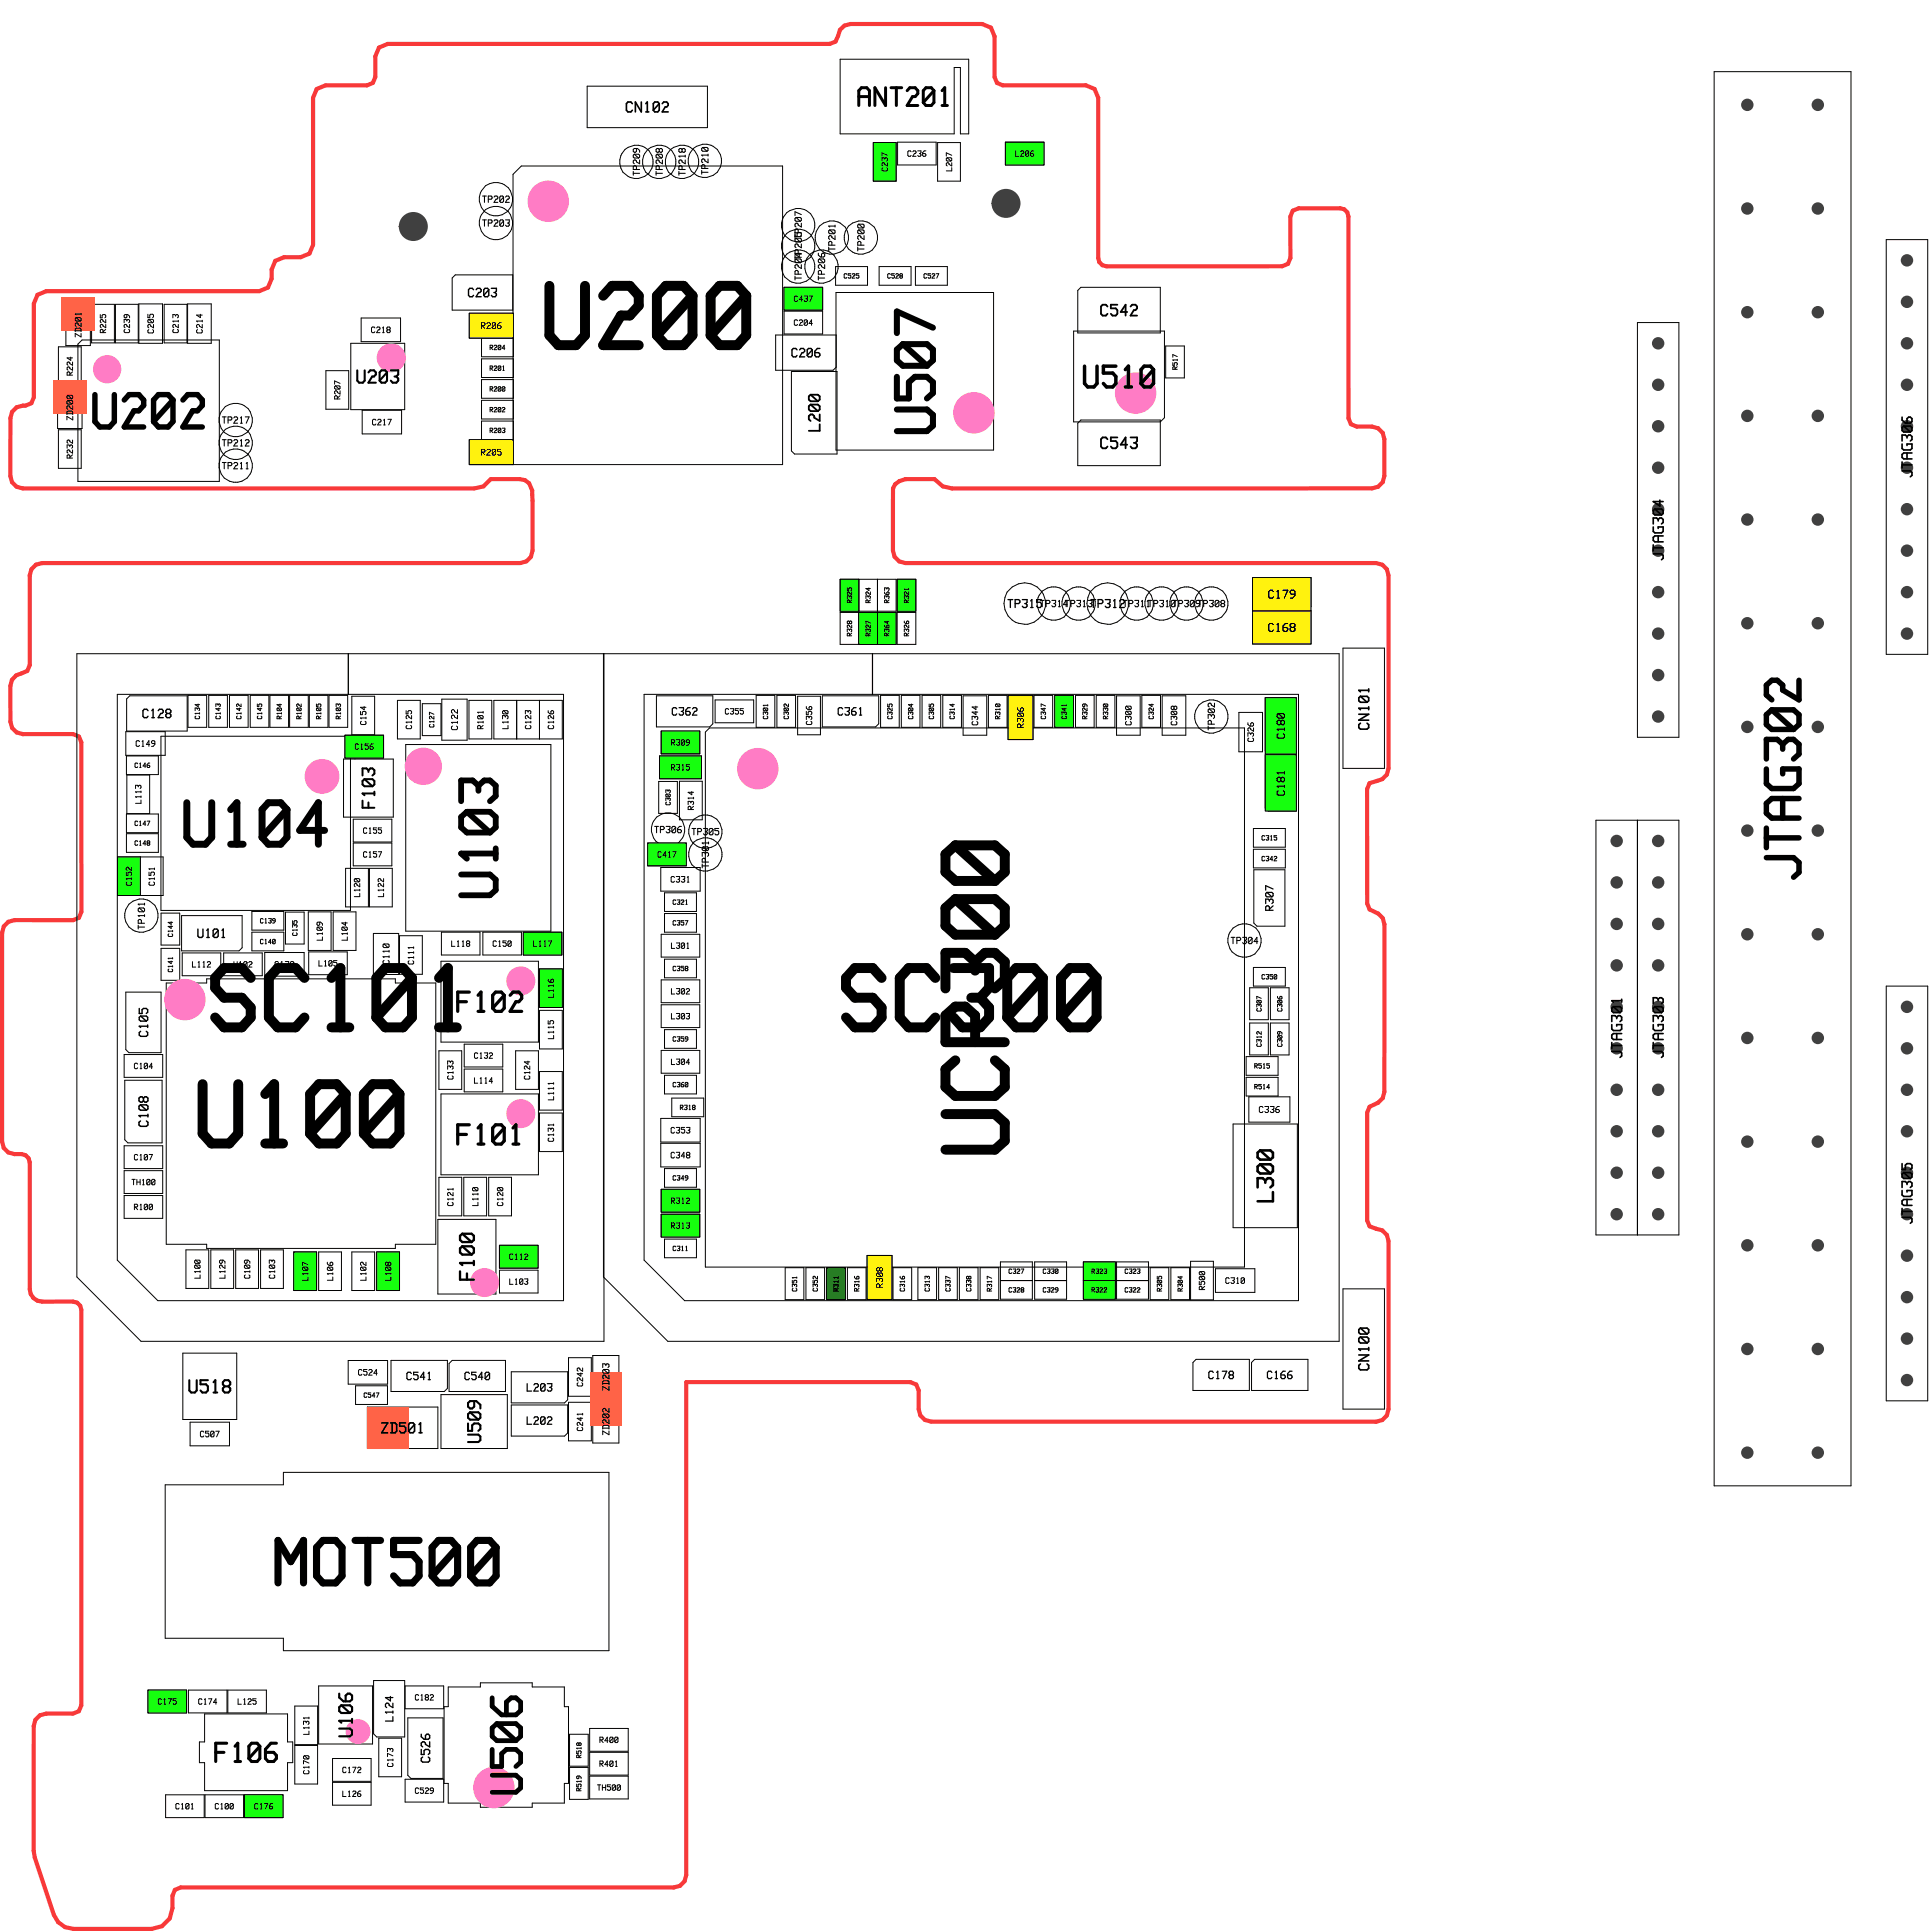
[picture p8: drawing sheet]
<svg xmlns="http://www.w3.org/2000/svg" width="209mm" height="209mm" viewBox="0 0 209 209" stroke-linecap="round" stroke-linejoin="round" font-family="sans-serif">
<defs><g id="words">
<g font-size="10.3">
<text x="57.8" y="38.1">U200</text>
<text x="21.1" y="111.9">SC101</text>
<text x="89.4" y="111.9">SC300</text>
<text x="20.3" y="124.4">U100</text>
<text x="101.4" y="127.2" transform="rotate(-90 101.4 127.2)">UCP300</text>
</g>
<text font-size="7.3" x="27.6" y="171.7">MOT500</text>
<text font-size="7.2" x="19.1" y="91.8">U104</text>
<text font-size="6.2" x="96.5" y="47.6" transform="rotate(-90 96.5 47.6)">U507</text>
<text font-size="6" x="49.4" y="97.7" transform="rotate(-90 49.4 97.7)">U103</text>
<g font-size="5.6">
<text x="9.4" y="46.6">U202</text>
<text x="190.5" y="96.1" transform="rotate(-90 190.5 96.1)">JTAG302</text>
</g>
<text font-size="4.9" x="52.8" y="194.6" transform="rotate(-90 52.8 194.6)">U506</text>
<text font-size="3.6" x="116.7" y="42.1">U510</text>
<g font-size="3.3">
<text x="49.2" y="109.6">F102</text>
<text x="49.2" y="124">F101</text>
</g>
<text font-size="3.2" x="23" y="190.7">F106</text>
<text font-size="3.1" x="92.1" y="11.6">ANT201</text>
<text font-size="2.6" x="135.8" y="130.1" transform="rotate(-90 135.8 130.1)">L300</text>
<text font-size="2.4" x="49.5" y="138.6" transform="rotate(-90 49.5 138.6)">F100</text>
<text font-size="2.2" x="36.5" y="188.1" transform="rotate(-90 36.5 188.1)">U106</text>
<g font-size="2.1">
<text x="38.3" y="41.5">U203</text>
<text x="39" y="87.5" transform="rotate(-90 39 87.5)">F103</text>
<text x="20.1" y="150.7">U518</text>
<text x="50.4" y="156.2" transform="rotate(-90 50.4 156.2)">U509</text>
</g>
<g font-size="1.9">
<text x="118.7" y="34.3">C542</text>
<text x="87.3" y="46.7" transform="rotate(-90 87.3 46.7)">L200</text>
<text x="118.7" y="48.6">C543</text>
</g>
<g font-size="1.7">
<text x="67.3" y="12.2">CN102</text>
<text x="205.5" y="51.9" transform="rotate(-90 205.5 51.9)">JTAG306</text>
<text x="178.6" y="60.9" transform="rotate(-90 178.6 60.9)">JTAG304</text>
<text x="146.8" y="79.2" transform="rotate(-90 146.8 79.2)">CN101</text>
<text x="174.1" y="114.7" transform="rotate(-90 174.1 114.7)">JTAG301</text>
<text x="178.6" y="114.7" transform="rotate(-90 178.6 114.7)">JTAG303</text>
<text x="205.5" y="132.6" transform="rotate(-90 205.5 132.6)">JTAG305</text>
<text x="146.8" y="148.5" transform="rotate(-90 146.8 148.5)">CN100</text>
<text x="41" y="155">ZD501</text>
</g>
<g font-size="1.5">
<text x="50.4" y="32.2">C203</text>
<text x="85.4" y="38.7">C206</text>
<text x="15.2" y="77.7">C128</text>
<text x="21.2" y="101.5">U101</text>
<text x="14.9" y="112.3" transform="rotate(-90 14.9 112.3)">C105</text>
<text x="14.9" y="122" transform="rotate(-90 14.9 122)">C108</text>
<text x="45.4" y="190.7" transform="rotate(-90 45.4 190.7)">C526</text>
</g>
<g font-size="1.4">
<text x="108.8" y="65.8">TP315</text>
<text x="117.7" y="65.8">TP312</text>
<text x="137" y="64.8">C179</text>
<text x="137" y="68.4">C168</text>
</g>
<g font-size="1.3">
<text x="72.5" y="77.4">C362</text>
<text x="90.4" y="77.4">C361</text>
<text x="138" y="80" transform="rotate(-90 138 80)">C180</text>
<text x="138" y="86.2" transform="rotate(-90 138 86.2)">C181</text>
<text x="136.7" y="98.6" transform="rotate(-90 136.7 98.6)">R307</text>
<text x="43.8" y="149.3">C541</text>
<text x="50.1" y="149.3">C540</text>
<text x="130.5" y="149.2">C178</text>
<text x="136.8" y="149.2">C166</text>
<text x="56.9" y="154.1">L202</text>
<text x="56.9" y="150.5">L203</text>
<text x="41.6" y="186.2" transform="rotate(-90 41.6 186.2)">L124</text>
</g>
<g font-size="1.1">
<text x="52" y="22">TP202</text>
<text x="68.4" y="19.1" transform="rotate(-90 68.4 19.1)">TP209</text>
<text x="70.8" y="19.1" transform="rotate(-90 70.8 19.1)">TP208</text>
<text x="73.3" y="19.1" transform="rotate(-90 73.3 19.1)">TP218</text>
<text x="75.8" y="19" transform="rotate(-90 75.8 19)">TP210</text>
<text x="52" y="24.5">TP203</text>
<text x="85.9" y="28.2" transform="rotate(-90 85.9 28.2)">TP205</text>
<text x="85.9" y="25.9" transform="rotate(-90 85.9 25.9)">TP207</text>
<text x="89.5" y="27.3" transform="rotate(-90 89.5 27.3)">TP201</text>
<text x="92.7" y="27.3" transform="rotate(-90 92.7 27.3)">TP200</text>
<text x="85.9" y="30.4" transform="rotate(-90 85.9 30.4)">TP204</text>
<text x="88.4" y="30.4" transform="rotate(-90 88.4 30.4)">TP206</text>
<text x="23.9" y="45.8">TP217</text>
<text x="23.9" y="50.8">TP211</text>
<text x="23.9" y="48.3">TP212</text>
<text x="112.3" y="65.7">TP314</text>
<text x="115" y="65.7">TP313</text>
<text x="121.3" y="65.7">TP311</text>
<text x="124" y="65.7">TP310</text>
<text x="126.7" y="65.7">TP309</text>
<text x="129.4" y="65.7">TP308</text>
<text x="130.5" y="79.1" transform="rotate(-90 130.5 79.1)">TP302</text>
<text x="70.6" y="90.1">TP306</text>
<text x="74.7" y="90.3">TP305</text>
<text x="75.8" y="94" transform="rotate(-90 75.8 94)">TP301</text>
<text x="14.9" y="100.6" transform="rotate(-90 14.9 100.6)">TP101</text>
<text x="132.9" y="102.1">TP304</text>
<text x="65.1" y="155.3" transform="rotate(-90 65.1 155.3)">ZD202</text>
<text x="65.1" y="150.5" transform="rotate(-90 65.1 150.5)">ZD203</text>
</g>
<g font-size="1">
<text x="51.9" y="35.6">R206</text>
<text x="8" y="36.6" transform="rotate(-90 8 36.6)">ZD201</text>
<text x="15.9" y="36.2" transform="rotate(-90 15.9 36.2)">C205</text>
<text x="21.2" y="36.2" transform="rotate(-90 21.2 36.2)">C214</text>
<text x="40" y="36">C218</text>
<text x="7.2" y="45.6" transform="rotate(-90 7.2 45.6)">ZD200</text>
<text x="40.1" y="46">C217</text>
<text x="51.9" y="49.3">R205</text>
<text x="14.6" y="80.8">C149</text>
<text x="48.7" y="79.1" transform="rotate(-90 48.7 79.1)">C122</text>
<text x="105" y="78.5" transform="rotate(-90 105 78.5)">C344</text>
<text x="109.9" y="78.8" transform="rotate(-90 109.9 78.8)">R306</text>
<text x="121.6" y="78.5" transform="rotate(-90 121.6 78.5)">C300</text>
<text x="126.6" y="78.5" transform="rotate(-90 126.6 78.5)">C308</text>
<text x="134.8" y="80.3" transform="rotate(-90 134.8 80.3)">C326</text>
<text x="72.4" y="95.5">C331</text>
<text x="29.6" y="104.6">C130</text>
<text x="41.3" y="104.4" transform="rotate(-90 41.3 104.4)">C110</text>
<text x="72.4" y="125.3">C348</text>
<text x="72.4" y="122.6">C353</text>
<text x="136" y="120.4">C336</text>
<text x="94.7" y="139.3" transform="rotate(-90 94.7 139.3)">R308</text>
<text x="132.4" y="138.8">C310</text>
<text x="38.6" y="148.8">C524</text>
<text x="21.5" y="155.4">C507</text>
</g>
<g font-size=".9">
<text x="98" y="17">C236</text>
<text x="109.7" y="17">L206</text>
<text x="95.3" y="18.6" transform="rotate(-90 95.3 18.6)">C237</text>
<text x="102.2" y="18.5" transform="rotate(-90 102.2 18.5)">L207</text>
<text x="85.7" y="35.2">C204</text>
<text x="85.7" y="32.7">C437</text>
<text x="7.2" y="40.7" transform="rotate(-90 7.2 40.7)">R224</text>
<text x="10.8" y="36.1" transform="rotate(-90 10.8 36.1)">R225</text>
<text x="13.3" y="36.1" transform="rotate(-90 13.3 36.1)">C239</text>
<text x="18.6" y="36.1" transform="rotate(-90 18.6 36.1)">C213</text>
<text x="36.1" y="43.3" transform="rotate(-90 36.1 43.3)">R207</text>
<text x="7.2" y="49.7" transform="rotate(-90 7.2 49.7)">R232</text>
<text x="78.3" y="77.3">C355</text>
<text x="38.3" y="81.1">C156</text>
<text x="38.9" y="78.5" transform="rotate(-90 38.9 78.5)">C154</text>
<text x="43.8" y="78.9" transform="rotate(-90 43.8 78.9)">C125</text>
<text x="51.6" y="78.9" transform="rotate(-90 51.6 78.9)">R101</text>
<text x="54.3" y="78.9" transform="rotate(-90 54.3 78.9)">L130</text>
<text x="56.7" y="78.9" transform="rotate(-90 56.7 78.9)">C123</text>
<text x="59.2" y="78.9" transform="rotate(-90 59.2 78.9)">C126</text>
<text x="72.5" y="80.6">R309</text>
<text x="72.5" y="83.3">R315</text>
<text x="87.1" y="78.5" transform="rotate(-90 87.1 78.5)">C356</text>
<text x="14.6" y="86.9" transform="rotate(-90 14.6 86.9)">L113</text>
<text x="74.3" y="87.7" transform="rotate(-90 74.3 87.7)">R314</text>
<text x="13.6" y="95.9" transform="rotate(-90 13.6 95.9)">C152</text>
<text x="16" y="95.9" transform="rotate(-90 16 95.9)">C151</text>
<text x="39.2" y="90.2">C155</text>
<text x="39.2" y="92.8">C157</text>
<text x="71" y="92.8">C417</text>
<text x="34.2" y="101.7" transform="rotate(-90 34.2 101.7)">L109</text>
<text x="36.9" y="101.7" transform="rotate(-90 36.9 101.7)">L104</text>
<text x="38.2" y="97" transform="rotate(-90 38.2 97)">L120</text>
<text x="40.8" y="97" transform="rotate(-90 40.8 97)">L122</text>
<text x="20.7" y="104.6">L112</text>
<text x="25.1" y="104.6">U102</text>
<text x="34.4" y="104.5">L105</text>
<text x="44.1" y="104.4" transform="rotate(-90 44.1 104.4)">C111</text>
<text x="48.8" y="102.4">L118</text>
<text x="53.2" y="102.4">C150</text>
<text x="57.6" y="102.4">L117</text>
<text x="59.2" y="107.9" transform="rotate(-90 59.2 107.9)">L116</text>
<text x="72.5" y="102.6">L301</text>
<text x="72.5" y="107.6">L302</text>
<text x="59.2" y="112.4" transform="rotate(-90 59.2 112.4)">L115</text>
<text x="72.5" y="110.2">L303</text>
<text x="14.4" y="115.6">C104</text>
<text x="48.3" y="116.8" transform="rotate(-90 48.3 116.8)">C133</text>
<text x="51.2" y="114.5">C132</text>
<text x="51.2" y="117.2">L114</text>
<text x="56.6" y="116.8" transform="rotate(-90 56.6 116.8)">C124</text>
<text x="59.2" y="119" transform="rotate(-90 59.2 119)">L111</text>
<text x="72.5" y="115.2">L304</text>
<text x="14.4" y="125.5">C107</text>
<text x="59.2" y="123.5" transform="rotate(-90 59.2 123.5)">C131</text>
<text x="14.1" y="128.2">TH100</text>
<text x="14.4" y="130.9">R100</text>
<text x="48.3" y="130.5" transform="rotate(-90 48.3 130.5)">C121</text>
<text x="51" y="130.4" transform="rotate(-90 51 130.4)">L110</text>
<text x="53.7" y="130.5" transform="rotate(-90 53.7 130.5)">C120</text>
<text x="72.5" y="130.2">R312</text>
<text x="55" y="136.2">C112</text>
<text x="72.5" y="132.9">R313</text>
<text x="21" y="138.3" transform="rotate(-90 21 138.3)">L100</text>
<text x="23.7" y="138.3" transform="rotate(-90 23.7 138.3)">L129</text>
<text x="26.3" y="138.3" transform="rotate(-90 26.3 138.3)">C109</text>
<text x="29" y="138.3" transform="rotate(-90 29 138.3)">C103</text>
<text x="32.6" y="138.5" transform="rotate(-90 32.6 138.5)">L107</text>
<text x="35.3" y="138.5" transform="rotate(-90 35.3 138.5)">L106</text>
<text x="38.9" y="138.5" transform="rotate(-90 38.9 138.5)">L102</text>
<text x="41.6" y="138.5" transform="rotate(-90 41.6 138.5)">L108</text>
<text x="55" y="138.9">L103</text>
<text x="129.6" y="139.6" transform="rotate(-90 129.6 139.6)">R500</text>
<text x="62.3" y="154.8" transform="rotate(-90 62.3 154.8)">C241</text>
<text x="62.3" y="150" transform="rotate(-90 62.3 150)">C242</text>
<text x="17" y="184.3">C175</text>
<text x="21.3" y="184.3">C174</text>
<text x="25.7" y="184.3">L125</text>
<text x="44.8" y="183.9">C182</text>
<text x="32.7" y="191.9" transform="rotate(-90 32.7 191.9)">C170</text>
<text x="32.7" y="187.6" transform="rotate(-90 32.7 187.6)">L131</text>
<text x="36.9" y="191.7">C172</text>
<text x="41.8" y="191.1" transform="rotate(-90 41.8 191.1)">C173</text>
<text x="64.7" y="188.5">R400</text>
<text x="64.7" y="191.1">R401</text>
<text x="18.9" y="195.7">C101</text>
<text x="23.1" y="195.7">C100</text>
<text x="27.4" y="195.7">C176</text>
<text x="37" y="194.3">L126</text>
<text x="44.8" y="194">C529</text>
<text x="64.4" y="193.6">TH500</text>
</g>
<g font-size=".8">
<text x="91.2" y="30.1">C525</text>
<text x="95.9" y="30.1">C528</text>
<text x="99.8" y="30.1">C527</text>
<text x="52.9" y="40.1">R201</text>
<text x="52.9" y="37.9">R204</text>
<text x="126.7" y="40.1" transform="rotate(-90 126.7 40.1)">R517</text>
<text x="52.9" y="42.4">R200</text>
<text x="52.9" y="44.6">R202</text>
<text x="52.9" y="46.8">R203</text>
<text x="91.5" y="65.3" transform="rotate(-90 91.5 65.3)">R325</text>
<text x="93.6" y="65.3" transform="rotate(-90 93.6 65.3)">R324</text>
<text x="95.6" y="65.3" transform="rotate(-90 95.6 65.3)">R363</text>
<text x="97.7" y="65.3" transform="rotate(-90 97.7 65.3)">R321</text>
<text x="91.5" y="68.9" transform="rotate(-90 91.5 68.9)">R328</text>
<text x="93.6" y="68.9" transform="rotate(-90 93.6 68.9)">R327</text>
<text x="95.6" y="68.9" transform="rotate(-90 95.6 68.9)">R364</text>
<text x="97.7" y="68.9" transform="rotate(-90 97.7 68.9)">R326</text>
<text x="21" y="77.8" transform="rotate(-90 21 77.8)">C134</text>
<text x="23.3" y="77.8" transform="rotate(-90 23.3 77.8)">C143</text>
<text x="25.5" y="77.8" transform="rotate(-90 25.5 77.8)">C142</text>
<text x="27.8" y="77.8" transform="rotate(-90 27.8 77.8)">C145</text>
<text x="29.9" y="77.8" transform="rotate(-90 29.9 77.8)">R104</text>
<text x="32" y="77.8" transform="rotate(-90 32 77.8)">R102</text>
<text x="34.2" y="77.8" transform="rotate(-90 34.2 77.8)">R105</text>
<text x="36.3" y="77.8" transform="rotate(-90 36.3 77.8)">R103</text>
<text x="82.5" y="77.8" transform="rotate(-90 82.5 77.8)">C301</text>
<text x="84.7" y="77.8" transform="rotate(-90 84.7 77.8)">C302</text>
<text x="95.9" y="77.8" transform="rotate(-90 95.9 77.8)">C325</text>
<text x="98.2" y="77.8" transform="rotate(-90 98.2 77.8)">C304</text>
<text x="100.4" y="77.8" transform="rotate(-90 100.4 77.8)">C305</text>
<text x="102.6" y="77.8" transform="rotate(-90 102.6 77.8)">C314</text>
<text x="107.6" y="77.8" transform="rotate(-90 107.6 77.8)">R310</text>
<text x="112.5" y="77.8" transform="rotate(-90 112.5 77.8)">C347</text>
<text x="114.7" y="77.8" transform="rotate(-90 114.7 77.8)">C341</text>
<text x="117" y="77.8" transform="rotate(-90 117 77.8)">R329</text>
<text x="119.2" y="77.8" transform="rotate(-90 119.2 77.8)">R330</text>
<text x="124.2" y="77.8" transform="rotate(-90 124.2 77.8)">C324</text>
<text x="14.5" y="83">C146</text>
<text x="46.4" y="78.7" transform="rotate(-90 46.4 78.7)">C127</text>
<text x="14.5" y="89.3">C147</text>
<text x="71.9" y="87.1" transform="rotate(-90 71.9 87.1)">C303</text>
<text x="14.5" y="91.5">C148</text>
<text x="136.3" y="90.9">C315</text>
<text x="136.3" y="93.1">C342</text>
<text x="18.1" y="101.4" transform="rotate(-90 18.1 101.4)">C144</text>
<text x="28" y="99.9">C139</text>
<text x="31.6" y="101.3" transform="rotate(-90 31.6 101.3)">C135</text>
<text x="72.7" y="97.8">C321</text>
<text x="72.7" y="100.1">C357</text>
<text x="18.1" y="105.2" transform="rotate(-90 18.1 105.2)">C141</text>
<text x="28" y="102.1">C140</text>
<text x="72.7" y="105">C358</text>
<text x="136.3" y="105.9">C350</text>
<text x="72.7" y="112.6">C359</text>
<text x="135.8" y="113.3" transform="rotate(-90 135.8 113.3)">C312</text>
<text x="135.8" y="109.4" transform="rotate(-90 135.8 109.4)">C307</text>
<text x="138.1" y="113.3" transform="rotate(-90 138.1 113.3)">C309</text>
<text x="138.1" y="109.4" transform="rotate(-90 138.1 109.4)">C306</text>
<text x="72.7" y="117.6">C360</text>
<text x="135.5" y="117.8">R514</text>
<text x="135.5" y="115.6">R515</text>
<text x="73.4" y="120">R318</text>
<text x="72.7" y="127.7">C349</text>
<text x="72.7" y="135.3">C311</text>
<text x="109" y="137.7">C327</text>
<text x="112.7" y="137.7">C330</text>
<text x="117.9" y="137.7">R323</text>
<text x="121.5" y="137.7">C323</text>
<text x="85.6" y="139.7" transform="rotate(-90 85.6 139.7)">C351</text>
<text x="87.8" y="139.7" transform="rotate(-90 87.8 139.7)">C352</text>
<text x="90.1" y="139.7" transform="rotate(-90 90.1 139.7)">R311</text>
<text x="92.3" y="139.7" transform="rotate(-90 92.3 139.7)">R316</text>
<text x="97.3" y="139.7" transform="rotate(-90 97.3 139.7)">C316</text>
<text x="100" y="139.7" transform="rotate(-90 100 139.7)">C313</text>
<text x="102.2" y="139.7" transform="rotate(-90 102.2 139.7)">C337</text>
<text x="104.4" y="139.7" transform="rotate(-90 104.4 139.7)">C338</text>
<text x="106.7" y="139.7" transform="rotate(-90 106.7 139.7)">R317</text>
<text x="109" y="139.8">C328</text>
<text x="112.7" y="139.8">C329</text>
<text x="117.9" y="139.8">R322</text>
<text x="121.5" y="139.8">C322</text>
<text x="125.1" y="139.7" transform="rotate(-90 125.1 139.7)">R305</text>
<text x="127.3" y="139.7" transform="rotate(-90 127.3 139.7)">R304</text>
<text x="39.3" y="151.1">C547</text>
<text x="62.3" y="190.2" transform="rotate(-90 62.3 190.2)">R518</text>
<text x="62.3" y="193.7" transform="rotate(-90 62.3 193.7)">R519</text>
</g>
</g></defs>
<path d="M4.1 31.9l.9-.4h23l1-.4 .4-1v-.9l.4-1 .9-.4h1.8l1-.4 .4-.9-.1-15.9 .4-1 1-.4h4.5l.6-.2 .3-.7v-2.2l.4-1 .9-.4h47.8l.6-.2 .5-1.3 .5-.4 .7-.2h14.2l.9 .4 .4 .9v4.4l.3 .7 .6 .2h9l.9 .4 .4 1v17.3l.2 .4 .3 .4 .4 .1h19l.7-.3 .2-.6v-4.5l.3-.6 .6-.3h4.5l.4 .1 .4 .4 .1 .4v21.8l.3 .7 .6 .2h1.6l.7 .2 .5 .5 .2 .7v4l-.2 .6-.5 .5-.7 .2h-45.4l-1-.2-.9-.8h-3.1l-.7 .2-.4 .4-.2 .4-.1 6.7 .2 .7 .5 .5 .7 .2h50.9l.7 .2 .5 .5 .1 .6v20.9l-.1 .6-.5 .5-1.4 .5-.3 .6v12.4l.3 .6 .9 .5 .5 .5 .2 .6v18.2l-.2 .6-.5 .5-.9 .5-.3 .6v11.7l.3 .6 1.4 .4 .5 .5 .1 .7v18.2l-.1 .6-.5 .5-.7 .2h-48.1l-.7-.2-.5-.5-.2-.6v-2.1l-.2-.6-.7-.3h-24.2v53.3l-.2 .7-.5 .5-.7 .2h-53.3l-.6 .2-.3 .7v1.3l-.3 1.1-.8 .9-1.1 .3h-8.5l-.9-.2-.7-.6-.5-.8-2-6.2-.2-.7v-13.5l.2-.6 .5-.5 .7-.2h2.9l.6-.3 .3-.6v-42.8l-.1-.4-.4-.4-.4-.1h-3.3a1.34 1.34 0 0 1-1.4-1.3v-13.7l-.1-.5-.3-.3-.5-.1h-.7l-.7-.2-.5-.5-.2-.7v-22.6l.2-.6 .5-.5 .7-.2h6.3l.6-.3 .3-.6v-18.3l-.3-.7-.6-.2h-5.4l-.7-.2-.5-.5-.2-.7v-3.8l.2-.7 .4-.5 1.2-.5 .3-.6v-9.7l.2-.6 .5-.5 .7-.2h51.6l.7-.2 .5-.5 .2-.7v-5.3l-.1-1.2-.3-.7-.4-.4-.6-.1h-3.1l-.8 .8-1 .2h-48.8l-.7-.2-.5-.5-.2-.6v-6.3a1.39 1.39 0 0 1 1.7-1.3l.6-.3 .3-.6v-10.2z" fill="none" stroke="#f83939" stroke-width=".45"/>
<circle cx="44.7" cy="24.5" r="1.57" fill="#404040"/>
<circle cx="108.8" cy="22" r="1.57" fill="#404040"/>
<g fill="none" stroke="#000" stroke-width=".11">
<path d="M63.5 9.3h13v4.5h-13zM90.8 6.4h13.9v8.1h-.9v-7.2h-.6v7.2h-12.4zM94.4 15.4h2.5v4.2h-2.5zM97 15.4h4.2v2.4h-4.2zM12.5 32.9h2.4v4.2h-2.4zM15 32.9h2.6v4.2h-2.6zM17.7 32.9h2.5v4.2h-2.5zM20.3 32.9h2.5v4.2h-2.5zM39 34.4h4.3v2.5h-4.3zM55.4 29.7h-6.2l-.3 .4v3.4h6.5M83.9 36.2h6.5M84.8 31.1h4.1v2.4h-4.1"/>
<path d="M84.8 33.6h4.1v2.5h-4.1M90.3 28.8h3.5v2h-3.5zM95.1 28.8h3.4v2h-3.4zM99 28.8h3.4v2h-3.4zM116.9 31.1h8.6v4.9h-9v-4.6zM39.2 44.4h4.2v2.5h-4.2zM83.9 40h6.2M116.9 45.4h8.6v4.9h-9v-4.5zM13.6 79.1h4.3v2.6h-4.3zM13.7 75.6l.3-.4h6.2v3.8h-6.5zM20.3 75.2h2v3.4h-2zM22.6 75.2h2v3.4h-2z"/>
<path d="M24.8 75.2h2v3.4h-2zM27.1 75.2h2v3.4h-2zM37.3 79.5h4.2v2.5h-4.2zM38 75.3h2.5v4.1h-2.5zM43 75.7h2.4v4.2h-2.4zM45.7 76.1h2v3.4h-2zM47.8 75.6h2.7v4.4h-2.7zM55.9 75.7h4.9v4.2h-4.9zM58.3 75.7v4.2M71 75.2h6.1v3.1l-.4 .3h-5.7zM77.3 75.7h4.2v2.4h-4.2zM81.8 75.2h2v3.4h-2z"/>
<path d="M84 75.2h2v3.4h-2zM86.2 75.3h2.5v4.1h-2.5zM88.9 75.2h6.1v3.1l-.3 .3h-5.8zM95.2 75.2h2v3.4h-2zM97.5 75.2h2v3.4h-2zM99.7 75.2h2v3.4h-2zM101.9 75.2h2.1v3.4h-2.1zM104.1 75.2h2.6v4.3h-2.6zM111.8 75.2h2v3.4h-2zM114 75.2h2.1v3.4h-2.1zM120.7 75.2h2.6v4.3h-2.6zM123.5 75.2h2v3.4h-2z"/>
<path d="M125.7 75.2h2.5v4.3h-2.5zM134 77h2.5v4.3h-2.5zM135.9 66l-.5 .5v3.1h6.4v-3.6h-6.4v-3.5h6.4v3.1l-.5 .4M136.8 75.4h3.4v6.1h-3.1l-.3-.3zM145.2 70.1h4.5v13h-4.5zM12.7 92.7h4.9v4.1h-4.9zM13.7 81.7h3.4v2.1h-3.4zM15.2 92.7v4.1M17.1 88h-3.4v2h3.4M17.1 90.1h-3.4v2.1h3.4M17.4 98.7h2v3.5h-2zM27.2 98.5h3.5v2.1h-3.5z"/>
<path d="M37.1 82.1h5.4v6.2h-5.4zM38.2 88.6h4.2v2.4h-4.2M38.2 91.2h4.2v2.4h-4.2M70 91.2h4.2v2.4h-4.2zM71.2 84.5h2v3.4h-2zM71.4 93.8h4.3v2.6h-4.3zM71.8 96.5h3.5v2h-3.5zM71.8 98.8h3.5v2h-3.5zM135.5 89.6h3.5v2h-3.5zM135.5 91.8h3.5v2h-3.5zM136.8 81.6h3.4v6.1h-3.1l-.3-.3zM172.6 88.7h4.4v44.8h-4.4z"/>
<path d="M13.6 107.3h3.8v6.5h-3.5l-.3-.3zM17.5 116.8h-4v6.4l.3 .4h3.7M17.6 114h-4.2v2.5h4.2M19.4 102.5h-2v3.5h2M27.2 102.8v-2h3.5v2M30.9 102.1v-3.5h2v3.5M47.7 103.9h10.5v8.8h-10.5M47.7 118.3h10.5v8.7h-10.5M49.9 113.6v4.2h-2.4M50.2 112.9h4.2v2.5h-4.2M52.2 100.8h4.2v2.5h-4.2zM55.8 113.6h2.4v4.2h-2.4z"/>
<path d="M71.8 103.7h3.5v2h-3.5zM71.8 111.3h3.5v2h-3.5zM71.8 116.3h3.5v2h-3.5zM135 118.6h4.5v2.7h-4.5zM135.1 106.8h2v3.5h-2zM135.1 110.6h2v3.5h-2zM135.5 104.6h3.5v2h-3.5zM137.4 106.8h2v3.5h-2zM137.4 110.6h2v3.5h-2zM17.6 123.9h-4.2v2.4h4.2M25.5 135.1h2.5v4.2h-2.5zM28.2 135.1h2.4v4.2h-2.4z"/>
<path d="M47.3 131.8h6.3v8.1h-6.3zM47.5 127.3h2.4v4.2h-2.4zM52.8 127.3h2.5v4.2h-2.5zM54 134.6h4.2v2.5h-4.2zM58.3 120.3h2.5v4.2h-2.5zM71.4 120.9h4.3v2.6h-4.3zM71.4 123.6h4.3v2.6h-4.3zM71.8 126.3h3.5v2.1h-3.5zM71.8 134h3.5v2h-3.5zM84.9 137.1h2v3.4h-2zM87.1 137.1h2.1v3.4h-2.1zM96.6 137.1h2v3.4h-2z"/>
<path d="M99.2 137.1h2.1v3.4h-2.1zM101.5 137.1h2v3.4h-2zM103.7 137.1h2v3.4h-2zM108.2 136.4h3.4v4.1h-3.4zM108.2 138.5h3.4M111.9 136.4h3.4v4.1h-3.4zM111.9 138.5h3.4M120.7 136.4h3.5v4.1h-3.5zM120.7 138.5h3.5M131.4 137.2h4.3v2.5h-4.3zM145.2 139.4h4.5v13h-4.5zM20.6 153.8h4.2v2.5h-4.2z"/>
<path d="M37.6 147.1h4.3v2.6h-4.3zM38.4 149.8h3.5v2.1h-3.5zM42.3 147.1h6.1v3l-.4 .4h-5.7zM48.6 147.4l.3-.3h5.8v3.4h-6.1zM61.5 146.8h2.4v4.2h-2.4zM61.5 151.6h2.4v4.2h-2.4zM129 147.3l.3-.3h5.8v3.3h-6.1zM135.7 147h5.7v3.3h-6.1v-3zM16 182.7h4.2v2.5h-4.2zM17.9 194.1h4.2v2.4h-4.2zM20.4 182.7h4.1v2.5h-4.1zM22.1 185.3h9v3h.6v2.3h-.6v3h-9v-3h-.5v-2.3h.5z"/>
<path d="M22.2 194.1h4.1v2.4h-4.1zM26.4 194.1h4.2v2.4h-4.2zM31.9 188.7h2.4v4.2h-2.4zM36 190.1h4.1v2.5h-4.1zM41 187.9h2.4v4.2h-2.4zM47.9 185.7h-3.8v6.2l.3 .4h3.5M48 182.3h-4.2v2.5h4.2M48 192.4h-4.2v2.4h4.2"/>
</g>
<g fill="#404040">
<circle cx="174.8" cy="90.9" r=".67"/>
<circle cx="174.8" cy="95.4" r=".67"/>
<circle cx="174.8" cy="99.9" r=".67"/>
<circle cx="174.8" cy="104.4" r=".67"/>
<circle cx="174.8" cy="108.9" r=".67"/>
<circle cx="174.8" cy="113.3" r=".67"/>
<circle cx="174.8" cy="117.8" r=".67"/>
<circle cx="174.8" cy="122.3" r=".67"/>
<circle cx="174.8" cy="126.8" r=".67"/>
<circle cx="174.8" cy="131.3" r=".67"/>
</g>
<path d="M185.3 7.7h14.8v153h-14.8z" fill="none" stroke="#000" stroke-width=".11"/>
<g fill="#404040">
<circle cx="196.5" cy="145.9" r=".67"/>
<circle cx="196.5" cy="157.1" r=".67"/>
<circle cx="196.5" cy="11.3" r=".67"/>
<circle cx="196.5" cy="22.5" r=".67"/>
<circle cx="196.5" cy="33.8" r=".67"/>
<circle cx="196.5" cy="45" r=".67"/>
<circle cx="196.5" cy="56.2" r=".67"/>
<circle cx="196.5" cy="67.4" r=".67"/>
<circle cx="196.5" cy="78.6" r=".67"/>
<circle cx="196.5" cy="89.8" r=".67"/>
<circle cx="196.5" cy="101" r=".67"/>
<circle cx="196.5" cy="112.2" r=".67"/>
<circle cx="196.5" cy="123.4" r=".67"/>
<circle cx="196.5" cy="134.6" r=".67"/>
<circle cx="188.9" cy="11.3" r=".67"/>
<circle cx="188.9" cy="22.5" r=".67"/>
<circle cx="188.9" cy="33.8" r=".67"/>
<circle cx="188.9" cy="45" r=".67"/>
<circle cx="188.9" cy="56.2" r=".67"/>
<circle cx="188.9" cy="67.4" r=".67"/>
<circle cx="188.9" cy="101" r=".67"/>
<circle cx="188.9" cy="112.2" r=".67"/>
<circle cx="188.9" cy="123.4" r=".67"/>
<circle cx="188.9" cy="134.6" r=".67"/>
<circle cx="188.9" cy="145.9" r=".67"/>
<circle cx="188.9" cy="157.1" r=".67"/>
</g>
<path d="M177 88.7h4.5v44.8h-4.5z" fill="none" stroke="#000" stroke-width=".11"/>
<g fill="#404040">
<circle cx="179.3" cy="90.9" r=".67"/>
<circle cx="179.3" cy="95.4" r=".67"/>
<circle cx="179.3" cy="99.9" r=".67"/>
<circle cx="179.3" cy="104.4" r=".67"/>
<circle cx="179.3" cy="108.9" r=".67"/>
<circle cx="179.3" cy="113.3" r=".67"/>
<circle cx="179.3" cy="117.8" r=".67"/>
<circle cx="179.3" cy="122.3" r=".67"/>
<circle cx="179.3" cy="126.8" r=".67"/>
<circle cx="179.3" cy="131.3" r=".67"/>
</g>
<path d="M177 34.9h4.5v44.8h-4.5z" fill="none" stroke="#000" stroke-width=".11"/>
<g fill="#404040">
<circle cx="179.3" cy="37.1" r=".67"/>
<circle cx="179.3" cy="41.6" r=".67"/>
<circle cx="179.3" cy="46.1" r=".67"/>
<circle cx="179.3" cy="50.6" r=".67"/>
<circle cx="179.3" cy="55.1" r=".67"/>
<circle cx="179.3" cy="59.5" r=".67"/>
<circle cx="179.3" cy="64" r=".67"/>
<circle cx="179.3" cy="68.5" r=".67"/>
<circle cx="179.3" cy="73" r=".67"/>
<circle cx="179.3" cy="77.5" r=".67"/>
</g>
<path d="M203.9 106.6h4.5v44.9h-4.5z" fill="none" stroke="#000" stroke-width=".11"/>
<g fill="#404040">
<circle cx="206.2" cy="108.9" r=".67"/>
<circle cx="206.2" cy="113.3" r=".67"/>
<circle cx="206.2" cy="117.8" r=".67"/>
<circle cx="206.2" cy="122.3" r=".67"/>
<circle cx="206.2" cy="126.8" r=".67"/>
<circle cx="206.2" cy="131.3" r=".67"/>
<circle cx="206.2" cy="135.8" r=".67"/>
<circle cx="206.2" cy="140.2" r=".67"/>
<circle cx="206.2" cy="144.7" r=".67"/>
<circle cx="206.2" cy="149.2" r=".67"/>
</g>
<path d="M203.9 25.9h4.5v44.8h-4.5z" fill="none" stroke="#000" stroke-width=".11"/>
<g fill="#404040">
<circle cx="206.2" cy="28.2" r=".67"/>
<circle cx="206.2" cy="32.6" r=".67"/>
<circle cx="206.2" cy="37.1" r=".67"/>
<circle cx="206.2" cy="41.6" r=".67"/>
<circle cx="206.2" cy="46.1" r=".67"/>
<circle cx="206.2" cy="50.6" r=".67"/>
<circle cx="206.2" cy="55.1" r=".67"/>
<circle cx="206.2" cy="59.5" r=".67"/>
<circle cx="206.2" cy="64" r=".67"/>
<circle cx="206.2" cy="68.5" r=".67"/>
</g>
<g fill="none" stroke="#000" stroke-width=".11">
<path d="M67.2 16.6a1.88 1.88 0 0 0 .2 2M68.6 15.7h.4l.7 .2M69.7 16.6a1.88 1.88 0 0 0 .1 2M69.7 19.1l-.7 .2h-.4M71.1 15.7h.4l.7 .2M72.2 19.1l-.7 .2h-.4M72.2 16.6a1.88 1.88 0 0 0 .1 2M73.5 15.7h.5l.6 .2M74.6 19.1l-.6 .2h-.5M74.6 16.5a1.88 1.88 0 0 0 .2 2M76 15.6a1.81 1.81 0 0 1 2 1.8 1.81 1.81 0 0 1-2 1.8M101.4 15.4h2.4v4.2h-2.4z"/>
<path d="M108.7 15.4h4.2v2.4h-4.2zM6.3 37.5h2.5v4.2h-2.5zM7.1 32.8h2.7v4.6h-2.7zM8.4 37.2l.5-.4h14.8v15.3h-15.3zM9.9 32.9h2.5v4.2h-2.5zM37.9 37.1h5.9v7.2h-5.9zM51.8 21.8a1.81 1.81 0 0 0 1.6 1.5 1.81 1.81 0 0 0 1.9-1.1M51.8 24.3a1.81 1.81 0 0 0 1.6 1.6 1.81 1.81 0 0 0 1.9-1.1M51.9 20.9a1.81 1.81 0 0 1 2-1.2 1.81 1.81 0 0 1 1.5 1.6M52.1 36.6v2h3.4M53.4 22.3a1.65 1.65 0 0 0-1.5 1.1M53.8 22.3a1.81 1.81 0 0 1 1.6 1.6"/>
<path d="M55.5 33.9h-4.8v2.7h4.8M55.5 38.8h-3.4v2h3.4M84.7 25.7a1.88 1.88 0 0 0 .1 2M84.7 23.4a1.88 1.88 0 0 0 .1 2.1M86.1 24.8a1.79 1.79 0 0 1 1.9 2.5M86.1 27a1.86 1.86 0 0 1 1.5 .6M86.1 22.5a1.81 1.81 0 0 1 2 1.8 1.81 1.81 0 0 1-2 1.8M87.3 27.9a1.88 1.88 0 0 0 .1 2M87.6 30.1l-.4 .3-.7 .2h-.4M87.6 27.8l-.4 .4-.7 .2h-.4M88.6 24.5a1.88 1.88 0 0 0 0 2.4M89 24.1a1.81 1.81 0 0 1 2.6 .9"/>
<path d="M89.7 27.3a1.81 1.81 0 0 1 .8 2.1 1.81 1.81 0 0 1-1.9 1.2M90.4 31.6h17v17.1h-17zM91.5 26.6a1.81 1.81 0 0 1-1.8 .9M91.7 24.5a1.88 1.88 0 0 0 0 2.4M92.9 23.9a1.81 1.81 0 0 1 2 1.8 1.81 1.81 0 0 1-2 1.8M116.1 35.8h9.8v9.4l-.4 .4h-9.4zM126 37.4h2.1v3.5h-2.1zM6.3 46.5h2.5v4.1h-2.5zM8.9 41.8h-2.7v4.5h2.7M23.7 48.1a1.75 1.75 0 0 0 1.6 1.6M23.9 44.5a1.81 1.81 0 0 1 1.9-.9 1.81 1.81 0 0 1 1.5 1.6M24.3 46.8l.5 .3 .5 .1"/>
<path d="M24.8 48.7l-.4 .2-.6 .8M24.8 46.2l-.4 .2-.5 .6M26.2 48.7a1.81 1.81 0 0 1 .4 3.1 1.81 1.81 0 0 1-2.9-1.2M26.2 46.2a1.72 1.72 0 0 1 1.1 1.5M27.2 48.6a1.72 1.72 0 0 1-1.5 1.1M27.2 46.1a1.72 1.72 0 0 1-1.5 1.1M35.2 40.1h2.5v4.1h-2.5zM52.1 41h3.4v2.1h-3.4zM52.1 43.3h3.4v2h-3.4zM52.1 47.5v-2h3.4v2h-4.8v2.7h33.9v-32.3h-28.2l-.9 .9v31.4M55.5 47.5v2.7M90.5 40.2h-4.9v8.6l.3 .3h4.6"/>
<path d="M12.7 75.1h48.2v65.5h-43.8l-4.4-4.4zM17.4 79.6h20l.5 .5v18.3h-20.5zM29.2 75.2h2v3.4h-2zM31.3 75.2h2v3.4h-2zM33.4 75.2h2.1v3.4h-2.1zM35.6 75.2h2v3.4h-2zM37.7 70.7v4.4M50.7 75.7h2.5v4.2h-2.5zM53.4 75.7h2.5v4.2h-2.5zM65.2 70.7v67.4l7 6.9h72.6v-74.3h-136.5v67.4l6.9 6.9h50.1v-74.3M69.6 75.1h70.8v65.5h-66.4l-4.4-4.4zM71.5 79h4.2v2.5h-4.2z"/>
<path d="M76.7 78.7h57.9v58.3h-58.3v-57.8zM90.8 62.6h6.1v3.5h-6.1zM90.8 66.2h6.1v3.5h-6.1zM92.9 62.6v3.5M92.9 66.2v3.5M94.3 70.7v4.4M94.9 62.6v3.5M94.9 66.2v3.5M97 62.6h2v3.5h-2zM97 66.2h2v3.5h-2zM106.9 75.2h2v3.4h-2zM108.7 65.9a2.25 2.25 0 0 0 1.9 1.6 2.25 2.25 0 0 0 2.2-1.2"/>
<path d="M108.7 64.6a2.25 2.25 0 0 1 2.3-1.6 2.25 2.25 0 0 1 2 1.9M109 75.2h2.7v4.8h-2.7zM112.4 64.4a1.81 1.81 0 0 1 1.9-.9 1.81 1.81 0 0 1 1.4 1.5M114.8 65.5a1.81 1.81 0 0 0 1.5 1.5 1.81 1.81 0 0 0 1.9-.8M115.6 65.9a1.81 1.81 0 0 1-1.5 1.2 1.81 1.81 0 0 1-1.7-.9M116.3 75.2h2v3.4h-2zM117.6 64.6a2.25 2.25 0 0 1 2.3-1.6 2.25 2.25 0 0 1 2.1 1.9M117.6 65.9a2.25 2.25 0 0 0 2 1.6 2.25 2.25 0 0 0 2.2-1.2M118.2 64.4a1.81 1.81 0 0 0-1.7-.9 1.81 1.81 0 0 0-1.6 1.1M118.5 75.2h2v3.4h-2zM121.3 64.4a1.81 1.81 0 0 1 2-.9 1.81 1.81 0 0 1 1.4 1.5M123.8 65.5a1.81 1.81 0 0 0 1.6 1.5 1.81 1.81 0 0 0 1.9-1.1"/>
<path d="M123.9 64.6a1.81 1.81 0 0 1 1.9-1.1 1.81 1.81 0 0 1 1.6 1.5M124.6 65.9a1.81 1.81 0 0 1-1.6 1.2 1.81 1.81 0 0 1-1.7-.9M126.5 65.5a1.81 1.81 0 0 0 1.6 1.5 1.81 1.81 0 0 0 1.9-1.1M126.6 64.6a1.81 1.81 0 0 1 1.9-1.1 1.81 1.81 0 0 1 1.6 1.5M129.2 65.5a1.81 1.81 0 0 0 1.5 1.5 1.81 1.81 0 0 0 2-1.1M129.3 64.6a1.81 1.81 0 0 1 1.9-1.1 1.81 1.81 0 0 1 1.6 1.5M129.6 76.2a1.88 1.88 0 0 0 0 2.5M130.7 75.7a1.81 1.81 0 0 1 2.1 1.8 1.81 1.81 0 0 1-2.1 1.8M13.7 83.8h2.5v4.2h-2.5zM13.9 97.8a1.88 1.88 0 0 0 0 2.4M14.4 97.4a1.81 1.81 0 0 1 2.7 1.2 1.81 1.81 0 0 1-2 2.2M37.4 93.9h2.4v4.2h-2.4z"/>
<path d="M39.9 93.9h2.5v4.2h-2.5zM43.9 80.5h15.7v20.2h-15.7zM70.4 89.9a1.81 1.81 0 0 0 1.6 1.6 1.81 1.81 0 0 0 1.9-1.1M70.5 89a1.81 1.81 0 0 1 2-1.1 1.81 1.81 0 0 1 1.5 1.6M71.3 81.7h4.5v2.5h-4.5zM73.5 84.5h2.4v4.1h-2.4zM74.5 90.1l.2 .7M74.6 89.2a1.81 1.81 0 0 1 1.9-1.1 1.81 1.81 0 0 1 1.6 1.6M74.7 91.5a1.88 1.88 0 0 0 .1 2M76 90.6l-.6 .2M76.9 90.7a1.81 1.81 0 0 1 1.1 2.1 1.81 1.81 0 0 1-2 1.4M77.9 90.6a1.7 1.7 0 0 1-1.9 1.1"/>
<path d="M135.6 94h3.3v6.1h-3l-.3-.3zM18 106.3v28.2h4.3v.5h20.4v-.5h4.4v-28.2M22.3 105.8h20.4M26.2 102.5v-3.5h-6.6v3.8M33.3 102.8v-4.2h2.5v4.2M36 102.8v-4.2h2.5v4.2M47.7 103.3v-2.5h4.2v2.5M50.2 115.6h4.2v2.5h-4.2zM56.6 100.8h4.2v2.5h-4.2zM58.3 104.8h2.5v4.1h-2.5zM58.3 109.2h2.5v4.2h-2.5zM58.3 115.9h2.5v4.1h-2.5z"/>
<path d="M71.5 101h4.2v2.5h-4.2zM71.5 105.9h4.2v2.5h-4.2zM71.5 108.6h4.2v2.5h-4.2zM71.5 113.6h4.2v2.4h-4.2zM72.6 118.7h3.5v2h-3.5zM132.8 101.9a1.81 1.81 0 0 0 1.5 1.6 1.81 1.81 0 0 0 1.9-1.1M132.9 101a1.81 1.81 0 0 1 1.9-1.1 1.81 1.81 0 0 1 1.6 1.6M134.7 114.2h3.5v2.1h-3.5zM134.7 116.5h3.5v2h-3.5zM13.4 129.3h4.2v2.4h-4.2zM13.4 126.6h4.2v2.4h-4.2zM20.1 135.1h2.5v4.2h-2.5z"/>
<path d="M22.8 135.1h2.5v4.2h-2.5zM26.4 137.5h.6M26.5 136.8h.4l.1 .1v.1l-.1 .1zM26.5 137.1h.4M26.5 136.2h.3l.2 .2v.2M26.7 136.2v.3l-.1 .1M26.9 137.8l.1 .1v.2l-.1 .1h-.4M27 137.4v.2M29.1 137.5h.6M29.2 136.8h.4l.1 .1v.1l-.1 .1zM29.2 137.1h.4M29.3 136.2l.1 .1"/>
<path d="M29.4 136.3l.1-.1 .2 .1v.2l-.1 .1M29.4 136.3v.1M29.6 137.8l.1 .1v.2l-.1 .1h-.4M29.7 137.4v.2M31.8 135.4h2.4v4.1h-2.4zM34.5 135.4h2.4v4.1h-2.4zM38 135.4h2.5v4.1h-2.5zM40.7 135.4h2.5v4.1h-2.5zM50.1 127.3h2.5v4.2h-2.5zM54 137.3h4.2v2.5h-4.2zM71.5 128.6h4.2v2.5h-4.2zM71.5 131.3h4.2v2.4h-4.2z"/>
<path d="M89.4 137.1h2v3.4h-2zM91.6 137.1h2v3.4h-2zM93.8 135.7h2.6v4.8h-2.6zM106 137.1h2v3.4h-2zM117.1 136.4h3.5v4.1h-3.5zM117.1 138.5h3.5M124.4 137.1h2v3.4h-2zM126.6 137.1h2v3.4h-2zM128.7 136.4h2.5v4.1h-2.5zM133.3 121.5h7v11.2h-7zM19.8 146.3h5.8v7.2h-5.8zM39.7 152.1h7.6v4.5h-7.6z"/>
<path d="M47.7 150.8h7.2v5.8h-7.2zM55.3 151.9h6.1v3l-.4 .4h-5.7zM55.3 148.3h6.1v3l-.4 .4h-5.7zM64.1 151.4h2.8v4.6h-2.8zM64.1 146.6h2.8v4.6h-2.8zM17.9 160.5h12.7v-1.3h35.2v19.3h-35.2v-1.4h-12.7zM24.6 182.7h4.2v2.5h-4.2zM31.9 184.5h2.4v4.1h-2.4zM34.5 182.3h5.8v6.3h-5.8zM36 192.7h4.1v2.5h-4.1zM40.4 181.7h3.4v6.1h-3.1l-.3-.3zM48 184.5v8.3"/>
<path d="M51.9 182h5.6v.4h3.5v2.1h.5v8.3h-.5v2.2h-3.5v.4h-5.6M61.6 187.5h2v3.5h-2zM61.6 191.1h2v3.5h-2zM63.8 186.9h4.1v2.4h-4.1zM63.8 189.5h4.1v2.4h-4.1zM63.8 192h4.1v2.5h-4.1z"/>
</g>
<path d="M15.1 111h.9M15.2 109.9h.6l.2 .1v.3l-.2 .1zM15.2 110.4h.6M15.4 109.2l.1-.2h.3l.2 .2v.2l-.2 .2M15.8 111.5l.2 .1v.3l-.2 .2h-.6M16 110.8v.3" fill="none" stroke="#000" stroke-width=".15"/>
<path d="M15.2 119.5h.6l.2 .1v.3l-.2 .1zM15.4 118.6l.1 .1M15.5 118.7l.2-.1h.1l.2 .1v.3l-.2 .2h-.1l-.2-.2M15.5 118.7v.3M15.5 119l-.1 .2M15 120.6h1M15.2 120h.6M15.8 121.2l.2 .1v.3l-.2 .2h-.6M16 120.5v.3" fill="none" stroke="#000" stroke-width=".16"/>
<path d="M54 134.6h4.2v2.5h-4.2z" fill="#16ff0e" stroke="#000" stroke-width=".11"/>
<g fill="none" stroke="#000" stroke-width=".11">
<path d="M21.1 77.1h.5M21.3 76.6h.1M21.3 76.6h.1h.2l-.1 .2M21.3 76.6v.1M21.4 76.1v.3l-.3-.2h.5M21.5 77.4l.1 .2-.4 .1M21.6 77.1v.1M23.3 77.1h.5M23.5 76.1l.1 .1M23.6 76.2l.1-.1 .1 .1-.1 .2M23.6 76.2v.1M23.7 76.6v.2l-.4-.2h.5"/>
<path d="M23.7 77.4l.1 .2-.4 .1M23.8 77.1v.1M25.6 77.1h.5M25.7 76.1l.4 .3v-.3M25.9 76.6v.2l-.3-.2h.5M26 77.4l.1 .1-.1 .2h-.3M26.1 77.1v.1M27.8 77.1h.5M28 76.2l.1-.1 .2 .1-.1 .2M28.1 76.6v.2l-.3-.2h.5M28.2 77.4l.1 .2-.4 .1M28.3 77.1v.1"/>
<path d="M43.9 78.1h.6M44.1 76.9l.1-.1 .3 .1v.2l-.1 .1M44.1 77.4l.1 .1 .3 .2v-.3M44.4 78.4l.1 .1v.2l-.1 .1h-.4M44.5 78v.2M46.4 78h.5M46.4 77l.5 .2M46.6 77.4l.3 .3v-.3M46.8 78.3l.1 .1-.1 .2h-.3M46.9 78v.1M48.8 78.1h.7M49 76.7l.1 .2 .4 .2v-.4"/>
<path d="M49 77.3l.1 .2 .4 .2v-.4M49.4 78.5l.1 .1v.2l-.1 .1h-.5M49.5 78v.2M56.8 78.1h.6M57 77.4l.1 .1 .3 .2v-.3M57 76.8l.1 .1M57.1 76.9l.1-.1 .2 .1v.2l-.1 .1M57.1 76.9v.1M57.3 78.4l.1 .1v.2l-.1 .1h-.4M57.4 78v.2M59.3 78.1h.6M59.5 77.2h.3l.1-.1v-.2l-.1-.1-.2 .1v.3"/>
<path d="M59.5 77.4l.1 .1 .3 .2v-.3M59.8 78.4l.1 .1v.2l-.1 .1h-.4M59.9 78v.2M16.1 95h.6M16.1 93.9h.6M16.3 94.4l.1-.1 .3 .1v.2h-.1M16.6 95.4h.1v.2l-.1 .1h-.4M16.7 93.9v.1M16.7 94.9v.2M18.5 99.7v.2l-.3-.2h.5M31.8 99.6l.2-.1 .1 .1-.1 .2M31.8 100l.1 .1"/>
<path d="M18.2 100.7h.5M18.5 100.1v.3l-.3-.2h.5M18.7 100.6v.1M31.6 100.6h.5M31.9 100.1l.1-.1 .1 .1-.1 .2M31.9 100.1h.1M32 100.9h.1M32.1 100.5v.1M48.4 116h.6M48.9 116.3l.1 .1v.2l-.1 .1h-.4M49 115.9v.2M49 115.5l-.1 .1"/>
<path d="M56.7 116h.6M56.9 115.3l.1 .1 .3 .2v-.3M57.1 114.7v.4l-.4-.3h.6M57.2 116.3l.1 .1v.2l-.1 .1h-.4M57.3 115.9v.2M48.4 129.6h.6M48.4 128.6h.6M48.6 128.9l.1 .2 .3 .2v-.4M48.9 130l.1 .1v.2l-.1 .1h-.4M49 128.5v.2M49 129.6v.1M53.8 129.6h.6"/>
<path d="M53.9 128.4h.4l.1 .1v.2l-.1 .1zM53.9 128.8h.4M54 128.9l.1 .2 .3 .2v-.4M54.3 130l.1 .1v.2l-.1 .1h-.4M54.4 129.6v.1M59.3 122.7h.6M59.3 121.6h.6M59.5 122l.1 .1M59.6 122.1l.1-.1 .2 .1v.1l-.1 .1M59.6 122.1v.1M59.8 123l.1 .1v.2l-.1 .1h-.4M59.9 121.5v.2"/>
<path d="M59.9 122.6v.2"/>
</g>
<path d="M12.7 92.7h2.5v4.1h-2.5z" fill="#16ff0e" stroke="#000" stroke-width=".11"/>
<path d="M39 77.6h.6M39.2 77l.1-.1 .3 .1v.2l-.1 .1M39.4 76.4v.3l-.4-.2h.6M39.5 78l.1 .1v.1l-.1 .1h-.4M39.6 77.5v.2M13.6 95h.6M13.8 93.8l.1 .1 .3 .2v-.3M13.8 94.4l.3-.1 .1 .1v.2h-.1M14.1 95.4h.1v.2l-.1 .1h-.4M14.2 94.9v.2" fill="none" stroke="#000" stroke-width=".11"/>
<path d="M37.3 79.5h4.2v2.5h-4.2z" fill="#16ff0e" stroke="#000" stroke-width=".11"/>
<path d="M135.4 66h6.4v3.6h-6.4z" fill="#fff20e" stroke="#000" stroke-width=".11"/>
<g fill="none" stroke="#000" stroke-width=".11">
<path d="M32.8 191.1h.6M32.8 190.4l.6 .2M32.9 189.8h.4l.1 .1v.2l-.1 .1zM32.9 190.2h.4M33.3 191.4l.1 .1v.2l-.1 .1h-.4M33.4 191v.2M41.9 190.3h.6M41.9 189.6l.6 .2M42.1 189l.1 .1M42.2 189.1l.1-.1 .2 .1v.2l-.1 .1M42.2 189.1v.1M42.4 190.6l.1 .1v.2l-.1 .1h-.4"/>
<path d="M42.5 190.2v.2"/>
</g>
<g fill="#16ff0e" stroke="#000" stroke-width=".11">
<path d="M16 182.7h4.2v2.5h-4.2z"/>
<path d="M26.4 194.1h4.2v2.4h-4.2z"/>
</g>
<path d="M135.4 62.5h6.4v3.5h-6.4z" fill="#fff20e" stroke="#000" stroke-width=".11"/>
<path d="M136.8 75.4h3.4v6.1h-3.4z" fill="#16ff0e" stroke="#000" stroke-width=".11"/>
<path d="M138.1 78.8h.8M138.2 77.2h.6l.1 .1v.2l-.1 .1zM138.2 77.6h.6M138.3 77.9l.2 .1M138.5 78l.1-.1 .3 .1v.2l-.1 .2-.3-.2M138.5 78v.2M138.5 78.2l-.2 .2M138.8 79.3l.1 .2v.2l-.1 .1h-.6M138.9 78.7v.3" fill="none" stroke="#000" stroke-width=".13"/>
<path d="M136.8 81.6h3.4v6.1h-3.4z" fill="#16ff0e" stroke="#000" stroke-width=".11"/>
<path d="M138.1 85h.8M138.1 83.6h.8M138.3 84l.2 .2M138.5 84.2l.1-.2 .3 .2v.2l-.1 .1-.3-.1M138.5 84.2v.2M138.5 84.4l-.2 .1M138.8 85.5l.1 .1v.3l-.1 .1h-.6M138.9 83.4v.3M138.9 84.9v.2" fill="none" stroke="#000" stroke-width=".13"/>
<g fill="none" stroke="#000" stroke-width=".11">
<path d="M16.1 34.5h.4l.1 .1v.2l-.1 .1zM16.1 34.9h.4M16.2 34.1l.3-.1 .1 .1v.2h-.1M16.2 35.1l.1 .2 .3 .1v-.3M16.5 35.6l.1 .1v.2l-.1 .1h-.4M18.7 34.7h.6M18.9 35.1l.1 .2 .3 .1v-.3M18.9 34l.1 .1M19 34.1l.1-.1 .2 .1v.2l-.1 .1M19 34.1v.1M19.2 35.6l.1 .1v.2l-.1 .1h-.4M19.3 34.6v.2"/>
<path d="M21.3 34.7h.6M21.5 35.1l.1 .2 .3 .1v-.3M21.7 34v.3l-.4-.2h.6M21.8 35.6l.1 .1v.2l-.1 .1h-.4M21.9 34.6v.2"/>
</g>
<path d="M94.4 15.4h2.5v4.2h-2.5z" fill="#16ff0e" stroke="#000" stroke-width=".11"/>
<g fill="none" stroke="#000" stroke-width=".11">
<path d="M95.4 16.5l.6 .3M95.6 17.6l.1 .2 .3 .1v-.3M95.6 17.1h.1M95.7 17.1h.1h.2v.2l-.1 .1M95.7 17.1v.1M95.9 18.1l.1 .1v.2l-.1 .1h-.4M13.5 34h.3l.2 .2v.2M13.6 35.1l.1 .2 .3 .1v-.3M13.6 34.5l.1 .1M13.7 34.6l.1-.1 .2 .1v.2l-.1 .1M13.7 34v.3l-.1 .1M13.7 34.6v.1"/>
<path d="M13.9 35.6l.1 .1v.2l-.1 .1h-.4M82.5 76.3h.5M82.6 76.6h.3l.1 .2h-.1zM82.6 76.8h.3M82.7 77l.1 .1M82.8 77.1v-.1l.2 .1-.1 .2M82.8 77.1h.1M82.9 77.4l.1 .2-.4 .1M83 76.2v.1M84.9 76.6h.3l.1 .2h-.1zM84.9 76.8h.3M84.9 76.1l.4 .3v-.3"/>
<path d="M84.9 77l.1 .1M85 77.1l.1-.1 .2 .1-.1 .2M85 77.1h.1M85.2 77.4l.1 .1-.1 .2h-.3M96.1 76.2l.1-.1 .3 .1-.1 .2M96.1 76.6l.4 .2v-.2M96.1 77l.1 .1M96.2 77.1l.1-.1 .2 .1-.1 .2M96.2 77.1h.1M96.4 77.4l.1 .2-.4 .1M98.3 76.6h.3l.1 .2h-.1zM98.3 76.8h.3"/>
<path d="M98.4 77l.1 .1M98.5 77.1v-.1l.2 .1-.1 .2M98.5 77.1h.1M98.5 76.1v.3l-.3-.2h.5M98.6 77.4l.1 .2-.4 .1M100.5 76.6h.4v.2zM100.5 76.8h.4M100.6 76.2l.1-.1 .2 .1v.2M100.6 77l.1 .1M100.7 77.1l.1-.1 .1 .1v.2M100.7 77.1h.1M100.9 77.4v.2l-.4 .1"/>
<path d="M102.7 76.7h.5M102.9 77v.1M102.9 77.1l.1-.1 .2 .1-.1 .2M102.9 77.1h.1M103 76.1v.3l-.3-.2h.5M103.1 77.4l.1 .1-.1 .2h-.3M103.2 76.6v.2M121.8 76.4h.4h.1v.2l-.1 .1zM121.8 76.9h.4l.1 .1v.2l-.1 .1zM121.8 77.3h.4M121.8 76.7h.4M121.9 77.5h.1"/>
<path d="M122 77.5h.1h.2v.2l-.1 .1M122 77.5v.1M122.2 78l.1 .1v.2l-.1 .1h-.4M124.4 76.6l.3 .2v-.2M124.4 77l.1 .1M124.5 77.1l.1-.1 .1 .1-.1 .2M124.5 77.1h.1M124.6 76.1v.3l-.4-.2h.5M124.6 77.4l.1 .1-.1 .2h-.3M126.7 76.9h.4l.1 .1v.2l-.1 .1zM126.7 77.3h.4M126.8 77.5h.1"/>
<path d="M126.8 76.4h.1M126.9 77.5h.1h.2v.2l-.1 .1M126.9 76.4h.1h.2v.2l-.1 .1-.2-.1M126.9 76.4v.2M126.9 77.5v.1M126.9 76.6l-.1 .1M127.1 78l.1 .1v.2l-.1 .1h-.4M135.1 78.5h.3l.1-.1v-.2l-.1-.1-.2 .1v.3M135.1 78.7l.1 .2 .3 .2v-.4M135.1 79.2l.1 .1M135.2 79.3l.1-.1 .2 .1v.2l-.1 .1M135.2 79.3v.1"/>
<path d="M135.4 79.8l.1 .1v.2l-.1 .1h-.4M72.1 85.9h.3l.1 .2h-.1zM72.1 86.1h.3M72.2 86.3v.1M72.2 85.4v.1M72.2 85.5l.1-.1 .2 .1-.1 .2M72.2 86.4l.1-.1 .2 .1-.1 .2M72.2 85.5v.1M72.2 86.4h.1M72.4 86.7l.1 .1-.1 .2h-.3M135.9 107.7l.5 .2M135.9 112.1h.5"/>
<path d="M136 108.2h.3l.1 .2-.1 .1zM136 108.5h.3M136 108.6l.1 .1M136 111.5l.4 .3v-.3M136 112.4l.1 .1M136.1 108.7l.1-.1 .2 .1-.1 .2M136.1 112.5l.1-.1 .2 .1-.1 .2M136.1 108.7h.1M136.1 112.5v.1M136.3 109l.1 .3h-.4M136.3 112.8l.1 .1-.1 .2h-.3M136.4 112v.2"/>
<path d="M138.2 108.2h.3l.1 .2-.1 .1zM138.2 111.5h.3l.1 .2v.1M138.2 112h.3l.1 .2-.1 .1zM138.2 108.5h.3M138.2 112.3h.3M138.3 108l.3-.1-.1-.2-.1 .1v.2M138.3 108.6l.1 .1M138.3 112.4l.1 .1M138.4 112.5l.1-.1 .1 .1-.1 .2M138.4 108.7l.1-.1 .1 .1-.1 .2M138.4 108.7h.1M138.4 111.5l-.1 .3"/>
<path d="M138.4 112.5v.1M138.5 112.8l.1 .1-.1 .2h-.3M138.5 109l.1 .1-.1 .2h-.3M97.3 138.6h.5M97.5 138.3l.3-.1-.1-.2-.1 .1v.2M97.5 138.9h.1M97.6 138.9h.2l-.1 .3M97.6 138.9v.1M97.7 139.3l.1 .1-.1 .2h-.3M97.8 138.5v.1M100 138.6h.5M100.2 138.9h.1"/>
<path d="M100.2 138l.1 .1M100.3 138.1v-.1l.2 .1-.1 .2M100.3 138.9h.2l-.1 .3M100.3 138.1h.1M100.3 138.9v.1M100.4 139.3l.1 .1-.1 .2h-.3M100.5 138.5v.1M102.3 138l.4 .2M102.4 138.9h.1M102.4 138.4l.1 .1M102.5 138.9h.1h.1v.3M102.5 138.5l.1-.1 .1 .1v.2"/>
<path d="M102.5 138.5v.1M102.5 138.9v.1M102.7 139.3v.1v.2h-.4M104.7 138.9h.1M104.7 138.4v.1M104.7 138v.1M104.7 138.9h.1h.2l-.1 .3M104.7 138.1l.1-.1 .2 .1-.1 .2-.2-.1M104.7 138.5l.1-.1 .2 .1-.1 .2M104.7 138.1v.1M104.7 138.5v.1M104.7 138.9v.1"/>
<path d="M104.7 138.2v.1M104.9 139.3l.1 .1-.1 .2h-.3M62.4 152.9h.6M62.6 147.9l.1 .2 .3 .2v-.4M62.6 149l.1 .1 .3 .2v-.3M62.6 153.8l.1 .2 .3 .1v-.3M62.8 153.3v.3l-.4-.3h.6M62.8 148.4v.4l-.4-.3h.6M62.9 154.3l.1 .1v.2l-.1 .1h-.4M62.9 149.5l.1 .1v.2l-.1 .1h-.4M63 152.8v.2"/>
</g>
<path d="M114 75.2h2.1v3.4h-2.1z" fill="#16ff0e" stroke="#000" stroke-width=".11"/>
<g fill="none" stroke="#000" stroke-width=".11">
<path d="M87.4 76.7h.3h.1v-.2l-.1-.1-.2 .1v.2M87.4 77l.1-.1 .3 .1v.2l-.1 .1M87.4 77.5h.1M87.5 77.5h.1h.2v.2l-.1 .1M87.5 77.5v.1M87.7 78l.1 .1v.1l-.1 .1h-.4M105.3 77.5h.1M105.4 77.5h.1h.2v.2l-.1 .1M105.4 77.5v.1M105.5 76.9v.4l-.4-.3h.6M105.5 76.4v.3l-.4-.3h.6M105.6 78l.1 .1v.2l-.1 .1h-.4"/>
<path d="M112.6 76.1l.5 .2M112.7 77l.1 .1M112.8 77.1l.1-.1 .2 .1-.1 .2M112.8 77.1h.1M112.9 76.6v.2l-.3-.2h.5M113 77.4l.1 .1-.1 .2h-.3M114.8 76.3h.5M115 77l.1 .1M115.1 77.1v-.1l.2 .1-.1 .2M115.1 77.1h.1M115.1 76.6v.2l-.3-.2h.5M115.2 77.4l.1 .2-.4 .1"/>
<path d="M115.3 76.2v.1M85.7 138.1h.4M85.8 138.5l.1-.1 .2 .1v.2M85.8 138.9h.1M85.9 138.9h.1h.1v.3M85.9 138.9v.1M86.1 139.3v.2l-.4 .1M86.1 138.1v.1M88.1 138.5v-.1l.3 .1-.1 .2M88.1 138l.3 .3v-.3M88.1 138.9h.1M88.1 138.9h.1h.2l-.1 .3"/>
<path d="M88.1 138.9v.1M88.3 139.3l.1 .1-.1 .2h-.3"/>
</g>
<g fill="#16ff0e" stroke="#000" stroke-width=".11">
<path d="M70 91.2h4.2v2.4h-4.2z"/>
<path d="M84.8 31.1h4.1v2.4h-4.1z"/>
</g>
<path d="M45.9 188.1h.4l.2-.2v-.3l-.2-.1h-.1l-.2 .1v.5M45.9 188.3l.1 .2v.1l.5 .3v-.6M45.9 189.3l.1-.1h.3l.2 .1v.3l-.2 .1M46.3 190l.2 .1v.3l-.2 .1h-.6" fill="none" stroke="#000" stroke-width=".15"/>
<g fill="none" stroke="#000" stroke-width=".18">
<path d="M146.9 77.2h1.1l-1.1 .7h1.1M146.9 76.6h1.1M146.9 74.6h1.1M147.1 75.3h.7l.2 .1v.4l-.2 .1zM147.1 75.9h.7M147.8 78.2l.2 .2v.3l-.2 .1h-.7M148 74.5v.3M148 76.4v.3M146.9 146.5h1.1l-1.1 .6h1.1M146.9 145.9h1.1M147.1 143.6h.7l.2 .2v.3l-.2 .1zM147.1 144.6h.7l.2 .1v.3l-.2 .2z"/>
<path d="M147.1 145.2h.7M147.1 144.2h.7M147.8 147.5l.2 .1v.4l-.2 .1h-.7M148 145.7v.3"/>
</g>
<circle cx="52.4" cy="138.7" r="1.57" fill="#ff7cc5"/>
<path d="M49.7 138.4h1.5M49.7 136.6h1.5M50 133.4h1l.2 .2v.5l-.2 .2zM50 134.8h1l.2 .2v.4l-.2 .2zM50 135.6h1M50 134.3h1M50.5 137.7v.7M51.2 136.3v.5" fill="none" stroke="#000" stroke-width=".25"/>
<g fill="#ff7cc5">
<circle cx="56.3" cy="120.4" r="1.57"/>
<circle cx="56.3" cy="106.1" r="1.57"/>
</g>
<path d="M39.2 87.3h1.3M39.2 85.8h1.3M39.4 84.2h.9l.2 .2v.4l-.2 .2zM39.4 85h.9M39.6 83.1l.2 .2M39.8 83.3v.2M39.8 86.8v.5M39.8 83.3l.3-.2h.2l.2 .2v.4l-.2 .2M40.5 85.6v.4" fill="none" stroke="#000" stroke-width=".22"/>
<g fill="none" stroke="#000" stroke-width=".18">
<path d="M178.8 59.9h.8l.2 .1v.4l-.2 .1M178.8 59.2h1M178.9 55h.7l.2 .2v.3l-.2 .2zM178.9 58.6h.9M178.9 57.9h.9M178.9 55.7h.7M179.1 56l.2 .2M179.3 56.2l.2-.2h.1l.2 .2v.3l-.2 .1M179.3 57.1v-.1h.5v.5l-.2 .1h-.7M179.3 56.2v.1M179.3 57.9v.7M179.5 54.1v.6l-.7-.5h1"/>
<path d="M205.7 50.9h.8l.2 .2v.3l-.2 .2M205.7 50.3h1M205.8 46.1h.7l.2 .1v.4l-.2 .1zM205.8 49.6h.9M205.8 49h.9M205.8 46.7h.7M206 45.7h.5l.2-.1v-.3l-.2-.2h-.1l-.2 .2v.4M206 47l.2 .2M206.2 47.2l.2-.2h.1l.2 .2v.3l-.2 .2M206.2 48.2v-.2h.5v.5l-.2 .1h-.7M206.2 47.2v.2M206.2 49v.6"/>
<path d="M174.3 113.7h.9l.1 .1v.4l-.1 .1M174.3 113h1M174.3 108.2h1M174.4 108.8h.8l.1 .2v.3l-.1 .2zM174.4 112.4h.9M174.4 111.8h.9M174.4 109.5h.8M174.6 109.8l.2 .2M174.8 110l.2-.2h.2l.1 .2v.3l-.1 .2M174.8 110.9v-.1h.5v.5l-.1 .1h-.8M174.8 110v.1M174.8 111.8v.6"/>
<path d="M175.3 108v.4M178.8 113.7h.8l.2 .1v.4l-.2 .1M178.8 113h1M178.9 112.4h.9M178.9 111.8h.9M178.9 108.8h.7l.2 .2v.3l-.2 .2zM178.9 109.5h.7M179.1 109.8l.2 .2M179.1 107.9l.2 .1M179.3 110.9v-.1h.5v.5l-.2 .1h-.7M179.3 110l.2-.2h.1l.2 .2v.3l-.2 .2M179.3 108l.2-.1h.1l.2 .1v.4l-.2 .1"/>
<path d="M179.3 108v.2M179.3 110v.1M179.3 111.8v.6M205.7 131.6h.8l.2 .2v.3l-.2 .2M205.7 131h1M205.8 126.8h.7l.2 .1v.4l-.2 .1zM205.8 130.3h.9M205.8 129.7h.9M205.8 127.4h.7M206 126l.2-.2h.3l.2 .2v.3l-.2 .2M206 127.8l.2 .1M206.2 127.9l.2-.1h.1l.2 .1v.3l-.2 .2"/>
<path d="M206.2 128.9v-.2h.5v.5l-.2 .2h-.7M206.2 127.9v.2M206.2 129.7v.6"/>
</g>
<path d="M191.6 76.7h2.3l.6 .6v1l-.6 .6zM191.6 78.9h2.3M192.2 73.6l.5 .5v.5l1.8 1.1v-2.1M192.2 79.9l.5 .6M191 92.7h2.9l.6 .6v1l-.6 .5M191 90.6h3.5M191.6 88.5h2.9M191.6 86.3h2.9M192.7 80.5l.6-.6h.6l.6 .6v1l-.6 .6M192.7 83.7v-.6h1.8v1.6l-.6 .6h-2.3M192.7 80.5v.5M192.7 86.3v2.2" fill="none" stroke="#000" stroke-width=".59"/>
<g fill="none" stroke="#000" stroke-width=".11">
<path d="M37.4 99.7v.4l-.4-.3h.6M37.1 100.2h.4l.1 .1v.2l-.1 .1zM37.1 100.6h.4M37.6 100.9v.1M21 137.5h.6M21.1 136.2h.4l.1 .1v.2l-.1 .1zM21.1 136.8h.4l.1 .1v.1l-.1 .1zM21.1 137.1h.4M21.1 136.6h.4M21.6 137.8v.4h-.6M21.6 137.4v.2M35.4 137.7h.6"/>
<path d="M35.5 137h.4l.1 .1v.2l-.1 .1zM35.5 137.4h.4M35.6 136.8h.3l.1-.1v-.1l-.1-.1-.2 .1v.2M36 138.1v.3h-.6M36 137.6v.2M39 137.7h.6M39.1 137h.4l.1 .1v.2l-.1 .1zM39.1 137.4h.4M39.2 136.5l.1 .1 .3 .2v-.3M39.6 138.1v.3h-.6M39.6 137.6v.2"/>
</g>
<path d="M31.8 135.4h2.4v4.1h-2.4z" fill="#16ff0e" stroke="#000" stroke-width=".11"/>
<path d="M32.7 137.7h.6M32.7 136.5l.6 .2M32.8 137h.4l.1 .1v.2l-.1 .1zM32.8 137.4h.4M33.3 138.1v.3h-.6M33.3 137.6v.2" fill="none" stroke="#000" stroke-width=".11"/>
<path d="M40.7 135.4h2.5v4.1h-2.5z" fill="#16ff0e" stroke="#000" stroke-width=".11"/>
<g fill="none" stroke="#000" stroke-width=".11">
<path d="M14.7 86.1h.5M14.7 85.6h.5M14.9 84.9v.1M14.9 85l.1-.1 .2 .1v.2l-.1 .1M14.9 85v.1M15.2 86.5v.4h-.5M15.2 85.5v.2M15.2 86.1v.1M34.4 99.7h.3l.2 .2v.2M34.6 99.7v.3l-.1 .1M34.4 100.2h.4l.1 .1v.2l-.1 .1zM34.4 100.6h.4"/>
<path d="M34.9 100.9v.1M59.3 118.2h.6M59.3 117.7h.6M59.3 117.1h.6M59.3 111.6h.6M59.3 111.1h.6M59.5 110.4h.1h.3v.2l-.1 .1M59.9 118.6v.3h-.6M59.9 111v.1M59.9 111.5v.2M59.9 112v.3h-.6M59.9 117.1v.1"/>
<path d="M59.9 117.6v.2M59.9 118.1v.2M41.7 137.7h.6M41.8 137h.4l.1 .1v.2l-.1 .1zM41.8 137.4h.4M41.9 136.5l.1 .1M42 136.6l.1-.1 .2 .1v.1l-.1 .1-.2-.1M42 136.6v.1M42 136.7l-.1 .1M42.3 138.1v.3h-.6M42.3 137.6v.2M51.1 129.6h.6"/>
<path d="M51.1 129.1h.6M51.2 128.4h.4l.1 .1v.2l-.1 .1zM51.2 128.8h.4M51.7 130v.4h-.6M51.7 129v.2M51.7 129.6v.1"/>
</g>
<path d="M58.3 104.8h2.5v4.1h-2.5z" fill="#16ff0e" stroke="#000" stroke-width=".11"/>
<path d="M59.3 107.1h.6M59.3 106.6h.6M59.5 106.2h.3l.1-.1v-.1l-.1-.1-.2 .1v.2M59.9 107.5v.3h-.6M59.9 106.5v.2M59.9 107v.2" fill="none" stroke="#000" stroke-width=".11"/>
<path d="M56.6 100.8h4.2v2.5h-4.2z" fill="#16ff0e" stroke="#000" stroke-width=".11"/>
<g fill="none" stroke="#000" stroke-width=".11">
<path d="M54.3 78.1h.6M54.4 76.8h.4l.1 .1v.2l-.1 .1zM54.4 77.2h.4M54.5 77.4l.1 .1M54.6 77.5l.1-.1 .2 .1v.1l-.1 .1M54.6 77.5h.1M54.9 78.4v.4h-.6M54.9 78v.2M38.3 96.2h.6M38.4 95h.4l.1 .1v.2h-.1zM38.4 95.3h.4M38.5 95.5l.1 .2 .3 .2v-.4"/>
<path d="M38.9 96.6v.3h-.6M38.9 96.1v.2M40.9 96.2h.6M41.1 95l.1 .2 .3 .1v-.3M41.1 95.5l.1 .2 .3 .2v-.4M41.5 96.6v.3h-.6M41.5 96.1v.2M23.7 137.5h.6M23.8 136.2h.3l.2 .2v.2M23.9 136.8l.1 .2 .3 .1v-.3M24 136.2v.3l-.1 .1M24.3 137.8v.4h-.6"/>
<path d="M24.3 137.4v.2M32.8 186.8h.6M32.8 185.7h.6M33 186.1l.1 .1M33.1 186.2l.1-.1 .2 .1v.2l-.1 .1M33.1 186.2v.1M33.4 187.2v.3h-.6M33.4 185.7v.1M33.4 186.7v.2"/>
</g>
<path d="M41.7 185.1h.8M41.9 184.1l.2 .3 .4 .2v-.5M42.2 183.4v.5l-.5-.4h.8M42.5 185.6v.5h-.8M42.5 185v.2" fill="none" stroke="#000" stroke-width=".13"/>
<path d="M87.6 42.7h.8l.2 .2v.3l-.2 .2zM87.6 43.7h.8l.2 .2v.4l-.2 .1zM87.6 44.4h.8M87.6 43.4h.8M87.8 44.8l.2 .2v.2l.6 .3v-.7M88.6 45.9v.7h-1.1" fill="none" stroke="#000" stroke-width=".2"/>
<path d="M108.7 15.4h4.2v2.4h-4.2z" fill="#16ff0e" stroke="#000" stroke-width=".11"/>
<g fill="none" stroke="#000" stroke-width=".11">
<path d="M102.3 16.5l.6 .3M102.4 17.1h.4h.1v.2l-.1 .1zM102.4 17.4h.4M102.5 17.6l.1 .2 .3 .1v-.3M102.9 18.1v.4h-.6M30 77.7h.4M30 77.1h.4M30 76.6h.4v.2zM30 76.8h.4M30.1 77.4l.1 .3M30.3 76.1v.3l-.3-.2h.4M30.4 77.4l-.2 .2"/>
<path d="M30.4 77.1v.1M32.1 77.7h.5M32.1 77.1h.5M32.2 76.6h.3l.1 .2h-.1zM32.2 76.8h.3M32.2 77.4l.1 .3M32.2 76.1l.4 .3v-.3M32.6 77.4l-.3 .2M32.6 77.1v.1M34.2 77.7h.5M34.2 77.1h.5M34.3 76.6h.3l.1 .2h-.1z"/>
<path d="M34.3 76.8h.3M34.4 76.2l.1-.1 .2 .1-.1 .2M34.4 77.4l.1 .3M34.7 77.4l-.2 .2M34.7 77.1v.1M36.3 77.7h.5M36.3 77.1h.5M36.4 76.6h.3l.1 .2h-.1zM36.4 76.8h.3M36.5 77.4l.1 .3M36.5 76.1l.1 .1M36.6 76.2v.1"/>
<path d="M36.6 76.2l.1-.1 .1 .1-.1 .2M36.8 77.4l-.2 .2M36.8 77.1v.1M51.6 78.8h.6M51.6 78.1h.6M51.6 77h.6M51.7 77.4h.4l.1 .1v.1l-.1 .1zM51.7 77.7h.4M51.8 78.4l.1 .1v.3M52.2 78.4l-.3 .3M52.2 76.9v.2M52.2 78v.2"/>
</g>
<path d="M136.3 124.4h1.1l.2 .2v.5l-.2 .3zM136.3 125.9h1.1l.2 .2v.5l-.2 .3zM136.3 126.9h1.1M136.3 125.4h1.1M136.5 127.4l.3 .2M136.8 127.6l.3-.2h.3l.2 .2v.5l-.2 .3M136.8 127.6v.3M137.6 128.9v1h-1.6" fill="none" stroke="#000" stroke-width=".28"/>
<g fill="#fff20e" stroke="#000" stroke-width=".11">
<path d="M50.7 47.5h4.8v2.7h-4.8z"/>
<path d="M50.7 33.9h4.8v2.7h-4.8z"/>
</g>
<g fill="none" stroke="#000" stroke-width=".11">
<path d="M7.5 39.1l.1 .2 .2 .2v-.4M7.5 39.7l.1 .2 .2 .1v-.3M7.6 38.6v.4l-.3-.3h.5M10.8 36h.6M11 35.6l.1 .1v.3M11 34.5l.1 .2 .3 .2v-.4M11 35.1l.1 .2 .3 .1v-.3M11 34.1l.1-.1 .3 .1v.2l-.1 .1M11.4 35.6l-.3 .3M7.3 40.6h.5M7.3 49.5h.5M7.5 40.2l.1 .1v.3"/>
<path d="M7.5 47.6l.1 .2 .2 .1M7.5 48.6l.1 .2 .2 .2v-.4M7.5 49.2l.1 .1v.2M7.5 48.1l.1 .1M7.6 48.2v.1M7.6 48.2v-.1l.2 .1M7.8 40.2l-.2 .3M7.8 49.2l-.2 .2M7.8 48.4l-.1 .1M36.2 43.1h.6M36.2 41.2l.6 .3M36.3 41.7h.4l.1 .1v.2l-.1 .1z"/>
<path d="M36.3 42.1h.4M36.4 42.8l.1 .1v.2M36.4 42.3l.1 .1 .3 .2v-.3M36.8 42.8l-.3 .3M125.1 139.6h.5M125.2 138.4h.3l.1 .2-.1 .1zM125.2 138.7h.3M125.3 139.3l.1 .3M125.3 138.9h.1M125.3 138.1l.2-.1 .1 .1-.1 .2M125.4 138.9h.2l-.1 .3M125.4 138.9v.1"/>
<path d="M125.6 139.3l-.2 .2M127.4 139.6h.4M127.4 138.4h.4v.2v.1zM127.4 138.7h.4M127.5 139.3l.1 .3M127.5 138.9h.1M127.6 138.9v.1M127.6 138.9h.1h.1v.3M127.7 138v.3l-.3-.2h.4M127.8 139.3l-.2 .2"/>
</g>
<path d="M109 75.2h2.7v4.8h-2.7z" fill="#fff20e" stroke="#000" stroke-width=".11"/>
<path d="M110 78.7h.7M110.1 77.1h.5l.1 .1v.2l-.1 .1zM110.1 77.5h.5M110.2 78.3l.1 .1v.3M110.2 76.9h.4l.1-.1v-.2l-.1-.1-.3 .1v.3M110.2 77.7l.1 .1M110.3 77.8v.1M110.3 77.8l.2-.1 .2 .1v.2l-.1 .1M110.7 78.3l-.4 .3" fill="none" stroke="#000" stroke-width=".11"/>
<path d="M136.8 98.4h.9M136.8 95.8l.9 .3M137 96.5h.5l.2 .1v.2l-.2 .2zM137 97h.5M137.1 97.9l.2 .2v.3M137.1 97.2l.2 .1M137.3 97.3v.2M137.3 97.3l.1-.1 .3 .1v.3l-.2 .1M137.7 97.9l-.4 .4" fill="none" stroke="#000" stroke-width=".13"/>
<path d="M93.8 135.7h2.6v4.8h-2.6z" fill="#fff20e" stroke="#000" stroke-width=".11"/>
<path d="M94.8 139.2h.6M94.9 137.6h.4l.1 .1v.2l-.1 .1zM94.9 138h.4M95 138.8l.1 .1v.3M95 138.2l.1 .1M95 137.1l.1 .1M95.1 137.2v.1M95.1 138.3v.1M95.1 138.3l.1-.1 .2 .1v.2l-.1 .1M95.1 137.2l.1-.1 .2 .1v.1l-.1 .1-.2-.1M95.1 137.3l-.1 .1M95.4 138.8l-.3 .3" fill="none" stroke="#000" stroke-width=".11"/>
<path d="M71.5 79h4.2v2.5h-4.2z" fill="#16ff0e" stroke="#000" stroke-width=".11"/>
<path d="M107.6 77.7h.5M107.6 76.7h.5M107.7 76.1h.3l.1 .2-.1 .1zM107.7 76.4h.3M107.8 77.4l.1 .3M107.8 77l.1 .1M107.9 77.1h.1M107.9 77.1l.1-.1 .1 .1-.1 .2M108.1 77.4l-.2 .2M108.1 76.6v.2" fill="none" stroke="#000" stroke-width=".11"/>
<path d="M89.4 137.1h2v3.4h-2z" fill="#047b00" stroke="#000" stroke-width=".11"/>
<path d="M90.2 139.6h.4M90.2 138.6h.4M90.2 138.1h.4M90.3 139.3l.1 .3M90.3 138.9h.1M90.4 138.9v.1M90.4 138.9h.1h.1v.3M90.6 139.3l-.2 .2M90.6 138.1v.1M90.6 138.5v.1" fill="none" stroke="#000" stroke-width=".11"/>
<g fill="#16ff0e" stroke="#000" stroke-width=".11">
<path d="M71.5 128.6h4.2v2.5h-4.2z"/>
<path d="M71.5 131.3h4.2v2.4h-4.2z"/>
</g>
<path d="M74.4 87.5h.6M74.4 86.3h.6M74.6 87.2l.1 .1v.2M74.6 86.6l.1 .1M74.7 86.7v.1M74.7 86.7l.1-.1 .2 .1v.2l-.1 .1M74.8 85.6v.3l-.4-.2h.6M75 87.2l-.3 .2M75 86.2v.2" fill="none" stroke="#000" stroke-width=".11"/>
<path d="M71.3 81.7h4.5v2.5h-4.5z" fill="#16ff0e" stroke="#000" stroke-width=".11"/>
<g fill="none" stroke="#000" stroke-width=".11">
<path d="M92.4 139.6h.5M92.4 138.6h.5M92.6 139.3v.3M92.6 138.3l.3-.1-.1-.2-.2 .1v.2M92.6 138.9h.1M92.6 138.9v.1M92.6 138.9h.1h.2l-.1 .3M92.9 139.3l-.3 .2M92.9 138.5v.1M106.7 139.6h.5M106.7 138.6h.5M106.7 138l.5 .2"/>
<path d="M106.9 139.3l.1 .3M106.9 138.9h.1M107 138.9h.1h.1l-.1 .3M107 138.9v.1M107.2 139.3l-.2 .2M107.2 138.5v.1"/>
</g>
<path d="M97 62.6h2v3.5h-2z" fill="#16ff0e" stroke="#000" stroke-width=".11"/>
<path d="M97.8 65.2h.5M97.8 63.7h.5M97.9 64.9l.1 .3M97.9 64l.4 .3v-.3M97.9 64.4l.1 .1M98 64.5v.1M98 64.5l.1-.1 .2 .1-.1 .2M98.3 64.9l-.3 .2M98.3 63.6v.2" fill="none" stroke="#000" stroke-width=".11"/>
<g fill="#16ff0e" stroke="#000" stroke-width=".11">
<path d="M117.1 138.5h3.5v2h-3.5z"/>
<path d="M117.1 136.4h3.5v2.1h-3.5z"/>
</g>
<path d="M93.6 65.2h.5M93.8 64.9l.1 .3M93.8 64l.3 .3v-.3M93.8 64.4l.1 .1M93.9 64.5v.1M93.9 64.5v-.1l.2 .1-.1 .2M93.9 63.6v.2l-.3-.2h.5M94.1 64.9l-.2 .2" fill="none" stroke="#000" stroke-width=".11"/>
<path d="M90.8 62.6h2.1v3.5h-2.1z" fill="#16ff0e" stroke="#000" stroke-width=".11"/>
<g fill="none" stroke="#000" stroke-width=".11">
<path d="M91.6 65.2h.5M91.8 64.9v.3M91.8 64l.3 .3v-.3M91.8 64.4v.1M91.8 63.6h.3l-.1 .2M91.8 64.5v.1M91.8 64.5l.1-.1 .2 .1-.1 .2M92.1 64.9l-.3 .2M97.8 68.7h.5M97.9 68.5l.1 .2M97.9 67.4h.4l-.1-.3-.2 .1v.2M97.9 67.6l.4 .3v-.3"/>
<path d="M97.9 68l.1 .1M98 68.1v.1M98 68.1l.1-.1 .2 .1-.1 .2M98.3 68.5l-.3 .2"/>
</g>
<path d="M92.9 66.2h2v3.5h-2z" fill="#16ff0e" stroke="#000" stroke-width=".11"/>
<g fill="none" stroke="#000" stroke-width=".11">
<path d="M91.6 68.7h.5M91.8 68.5v.2M91.8 67.6l.3 .3v-.3M91.8 68v.1M91.8 67.1v.1M91.8 68.1l.1-.1 .2 .1-.1 .2M91.8 67.2v.2M91.8 68.1v.1M91.8 67.2l.1-.1 .2 .1-.1 .2h-.2M91.8 67.4h.1M92.1 68.5l-.3 .2M93.6 68.7h.5"/>
<path d="M93.6 67.1l.5 .3M93.8 68.5l.1 .2M93.8 67.6l.3 .3v-.3M93.8 68l.1 .1M93.9 68.1v.1M93.9 68.1v-.1l.2 .1-.1 .2M94.1 68.5l-.2 .2M95.6 65.2h.5M95.8 64.9l.1 .3M95.8 64.3l.3-.1-.1-.2-.1 .1v.2M95.8 64.4l.1 .1M95.8 63.6h.1"/>
<path d="M95.9 63.6v.1M95.9 64.5v.1M95.9 64.5l.1-.1 .1 .1-.1 .2M95.9 63.6h.1h.1l-.1 .2M96.1 64.9l-.2 .2M117.1 77.7h.4M117.1 76.1h.3l.1 .2v.1M117.2 77.4l.1 .3M117.2 76.6l.3 .2v-.2M117.2 77l.1 .1M117.3 76.1l-.1 .3M117.3 77.1h.1"/>
<path d="M117.3 77.1l.1-.1 .1 .1v.2M117.5 77.4l-.2 .2M119.3 77.7h.5M119.4 76.1h.3l.1 .2-.1 .1zM119.4 76.4h.3M119.5 77.4v.3M119.5 77v.1M119.5 76.6h.1M119.5 77.1l.1-.1 .2 .1-.1 .2M119.5 76.6v.1M119.5 77.1h.1M119.5 76.6h.1h.2l-.1 .2"/>
<path d="M119.8 77.4l-.3 .2"/>
</g>
<path d="M94.9 66.2h2v3.5h-2z" fill="#16ff0e" stroke="#000" stroke-width=".11"/>
<g fill="none" stroke="#000" stroke-width=".11">
<path d="M68.5 18.7h.7M68.5 18.3h.7M68.6 16.7h.4l.2 .1v.2l-.2 .1zM68.6 17.1h.4M68.6 16.1h.3l.3 .2v.2M68.7 17.9l.1 .1v.3M68.7 17.3l.1 .2 .4 .2v-.4M68.8 16.1v.3l-.1 .1M70.9 18.7h.7M70.9 18.3h.7M71.1 16.7h.4l.1 .1v.2l-.1 .1zM71.1 17.1h.4"/>
<path d="M71.2 17.9l.1 .1v.3M71.2 17.3l.1 .2 .3 .2v-.4M71.2 16.1l.1 .1M71.3 16.2l.1-.1 .2 .1v.2l-.1 .1-.2-.1M71.3 16.2v.2M71.3 16.4l-.1 .1M73.4 18.7h.7M73.4 18.3h.7M73.4 16.9h.7M73.6 17.9l.1 .1v.3M73.6 17.3l.1 .2 .4 .2v-.4M73.6 16.1l.1 .1"/>
<path d="M73.7 16.2l.2-.1 .2 .1v.2l-.1 .1-.3-.1M73.7 16.2v.2M73.7 16.4l-.1 .1M74.1 16.8v.2M75.9 18.6h.7M75.9 18.2h.7M75.9 16.8h.7M76 15.9h.4l.2 .1v.3l-.2 .1zM76 16.4h.4M76.1 17.8l.1 .1v.3M76.1 17.2l.1 .2 .4 .2v-.4M76.6 16.7v.2"/>
<path d="M86 30.1h.6M86 29.6h.6M86 27.8h.6M86 27.4h.6M86 25.6h.6M86 25.2h.6M86 22.9l.6 .3M86.1 23.5h.4l.1 .1v.2l-.1 .1zM86.1 25.8h.4l.1 .1v.2l-.1 .1zM86.1 28h.4l.1 .1v.2l-.1 .1zM86.1 28.4h.4M86.1 26.2h.4"/>
<path d="M86.1 23.9h.4M86.2 29.2l.1 .1v.3M86.2 24.1l.1 .2 .3 .2v-.4M86.2 24.8l.1 .1v.3M86.2 26.4l.1 .2 .3 .2v-.4M86.2 27l.1 .1v.3M86.2 28.6l.1 .2 .3 .2v-.4M86.2 25.2l.1-.1h.2l.1 .1v.2l-.1 .1M86.4 27.4v.4l-.4-.3h.6M88.5 30.1h.7M88.5 29.6h.7M88.6 28h.5l.1 .1v.2l-.1 .1z"/>
<path d="M88.6 28.4h.5M88.7 29.2l.1 .1v.3M88.7 28.6l.1 .2 .4 .2v-.4M88.8 27.5v.3M89.2 27.5v.2l-.1 .1h-.4M89.6 26.9h.7M89.6 26.5h.7M89.6 24.4h.7M89.7 24.9h.5l.1 .1v.2l-.1 .1zM89.7 25.3h.5M89.8 26.1l.1 .1v.3M89.8 25.5l.1 .2 .4 .2v-.4"/>
<path d="M90.3 24.3v.2M92.7 26.9h.7M92.7 26.5h.7M92.9 24.2h.4l.1 .1v.2l-.1 .1zM92.9 24.9h.4l.1 .1v.2l-.1 .1zM92.9 25.3h.4M92.9 24.6h.4M93 26.1l.1 .1v.3M93 25.5l.1 .2 .3 .2v-.4M126.8 39.9h.5M126.8 38.9h.5M126.8 38.3l.5 .3"/>
<path d="M127 39.6v.3M127 39.3v-.1l.3 .1-.1 .2M127.3 39.6l-.3 .3M127.3 38.8v.2M95.6 68.7h.5M95.8 68.5l.1 .2M95.8 67.9l.3-.1-.1-.2-.1 .1v.2M95.8 68l.1 .1M95.9 68.1v.1M95.9 68.1l.1-.1 .1 .1-.1 .2M96 67.1v.3l-.4-.2h.5M96.1 68.5l-.2 .2"/>
<path d="M130.6 78.7h.7M130.6 78.3h.7M130.7 76.6h.5l.1 .2v.2l-.1 .1zM130.7 77.1h.5M130.9 77.9l.1 .1v.3M130.9 76l.1 .2 .3 .2v-.4M130.9 77.3l.1 .1M131 77.4v.1M131 77.4l.1-.1 .2 .1v.2l-.1 .1M14.9 99.8h.7M14.9 99h.7M14.9 97.8h.7"/>
<path d="M15.1 98.2h.4l.1 .1v.2l-.1 .1zM15.1 98.6h.4M15.2 99.4l.1 .1v.3M15.6 97.7v.2M15.6 98.9v.2M75.9 93.6h.7M75.9 93.2h.7M75.9 91.1h.7M76 91.6h.5l.1 .1v.2l-.1 .1zM76 92h.5M76.2 92.8l.1 .1v.3M76.2 92.2l.1 .1"/>
<path d="M76.3 92.3v.1M76.3 92.3l.1-.1 .2 .1v.2l-.1 .1M76.6 91v.2M14.9 100.2h.7M129.7 139.4h.6M129.8 138h.4l.1 .1v.2l-.1 .1zM129.8 137.5h.4l.1 .1v.1l-.1 .1zM129.8 138.4h.4M129.8 137.8h.4M129.9 139.1l.1 .1v.2M129.9 138.6l.1-.1 .3 .1v.2l-.1 .1M130.3 139.1l-.3 .2"/>
<path d="M62.4 190h.4M62.4 189h.4M62.4 193.6h.4M62.4 192.6h.4M62.4 192h.3l.1 .2v.1M62.5 189.7l.1 .3M62.5 193.3l.1 .3M62.5 189.4l.1-.1 .2 .1v.2M62.5 193l.3-.1v.1v.2M62.5 188.4l.1 .1M62.6 188.5v.2M62.6 192l-.1 .3"/>
<path d="M62.6 188.5l.1-.1 .1 .1v.2h-.2M62.6 188.7h-.1M62.8 189.7l-.2 .3M62.8 188.9v.2M62.8 192.5v.2M62.8 193.3l-.2 .3"/>
</g>
<g fill="#ff7cc5">
<circle cx="20" cy="108.1" r="2.24"/>
<circle cx="45.8" cy="82.9" r="2.02"/>
</g>
<path d="M49.9 94.6h3.1l.6 .5v1.1l-.6 .6h-3.1M49.9 92.3h3.7M50.5 87.8h2.5l.6 .5v1.2l-.6 .5zM50.5 90h2.5M51.1 84.4l.6 .5M51.7 84.9l.7-.5h.6l.6 .5v1.2l-.6 .5M51.7 84.9v.6M53.6 91.7v1.1" fill="none" stroke="#000" stroke-width=".63"/>
<g fill="#ff7cc5">
<circle cx="34.8" cy="83.9" r="1.88"/>
<circle cx="38.7" cy="187.2" r="1.35"/>
</g>
<path d="M36.7 186.9h1.1l.3 .2v.4l-.3 .2h-1.1M36.7 186.1h1.4M36.9 184.4h.9l.3 .2v.4l-.3 .2zM36.9 185.2h.9M37.1 184h.7l.3-.3v-.4l-.3-.2h-.2l-.2 .2v.7M38.1 185.8v.5" fill="none" stroke="#000" stroke-width=".23"/>
<g fill="#ff7cc5">
<circle cx="59.3" cy="21.8" r="2.24"/>
<circle cx="11.6" cy="39.9" r="1.53"/>
<circle cx="42.3" cy="38.7" r="1.57"/>
<circle cx="53.4" cy="193.3" r="2.24"/>
</g>
<path d="M53.2 191.9h2.6l.5 .5v.9l-.5 .5h-2.6M53.7 186.4h2.1l.5 .4v.9l-.5 .5zM53.7 188.2h2.1M54.2 185.4h1.6l.5-.4v-1l-.5-.4h-.5l-.5 .4v1.4M54.2 189.6l.6-.5h1l.5 .5v.9l-.5 .5" fill="none" stroke="#000" stroke-width=".52"/>
<circle cx="105.3" cy="44.6" r="2.24" fill="#ff7cc5"/>
<path d="M97 33.7l3.9 1.7M97.6 37.2h2.6l.7 .6v1.2l-.7 .5zM97.6 39.5h2.6M97 44.3h3.2l.7 .6v1.1l-.7 .6h-3.2M98.3 41.3l.6-.6h1.3l.7 .6v1.2l-.7 .6" fill="none" stroke="#000" stroke-width=".65"/>
<path d="M50.6 155.1h1.1l.2 .2v.4l-.2 .2h-1.1M50.8 151.5h.7l.4 .4v.4M50.8 152.7h.9l.2 .2v.4l-.2 .2zM50.8 153.5h.9M51 154.1l.3-.2h.4l.2 .2v.4l-.2 .2M51.3 151.5v.6l-.3 .2" fill="none" stroke="#000" stroke-width=".22"/>
<g fill="#ff7cc5">
<circle cx="122.8" cy="42.5" r="2.24"/>
<circle cx="81.9" cy="83.1" r="2.24"/>
</g>
<path d="M103.3 91.4h4.3l1 1v1.9l-1 .9zM103.3 97.2h4.3l1 1v1.9l-1 1zM103.3 95.2h4.3M107.6 114.6l1 1v1.9l-1 1h-4.3M102.2 120.5h5.4l1 .9v1.9l-1 1h-5.4" fill="none" stroke="#000" stroke-width="1.1"/>
<path d="M5.8 41.1h3.5v3.6h-3.5z" fill="#ff6347"/>
<path d="M7.2 45l.7 .4M7.2 44.7h.7M7.3 44.5h.5h.1M7.3 43.7h.5M7.3 43.1h.5M7.4 43.9l.2 .2 .3 .2M7.9 43.6l-.1 .1M7.9 43.4l-.1-.1h-.5l.5 .4M7.9 43l-.1 .1M7.9 42.8l-.1-.1h-.5l.5 .4" fill="none" stroke="#000" stroke-width=".11"/>
<path d="M6.7 32.2h3.5v3.6h-3.5z" fill="#ff6347"/>
<path d="M8.1 36.1l.7 .3v-.3M8.1 35.8h.7M8.1 34h.7M8.2 34.3h.5l.1 .1v.2l-.1 .1zM8.2 35.5h.5l.1 .1v.3M8.2 34.7h.5M8.3 34.9l.1 .2 .4 .2v-.4M8.8 33.9v.2" fill="none" stroke="#000" stroke-width=".11"/>
<path d="M63.8 150.8h3.4v3.4h-3.4z" fill="#ff6347"/>
<path d="M65.2 154.7l.6 .4v-.4M65.2 154.4h.6M65.3 152.9h.4l.1 .1v.2l-.1 .1zM65.3 154.1h.4l.1 .1v.3M65.3 153.3h.4M65.4 152.3l.1 .2 .3 .2v-.4M65.4 153.5l.1 .2 .3 .2v-.4" fill="none" stroke="#000" stroke-width=".11"/>
<path d="M63.8 148.4h3.4v3.4h-3.4z" fill="#ff6347"/>
<path d="M65.2 149.9l.6 .4v-.4M65.2 149.6h.6M65.3 148.1h.4l.1 .1v.2l-.1 .1zM65.3 149.3h.4l.1 .1v.3M65.3 148.5h.4M65.4 148.7l.1 .2 .3 .2v-.4M65.4 147.5l.1 .1M65.5 147.6l.1-.1 .2 .1v.2l-.1 .1M65.5 147.6v.1" fill="none" stroke="#000" stroke-width=".11"/>
<path d="M39.7 152.1h4.5v4.5h-4.5z" fill="#ff6347"/>
<use href="#words"/>
</svg>
